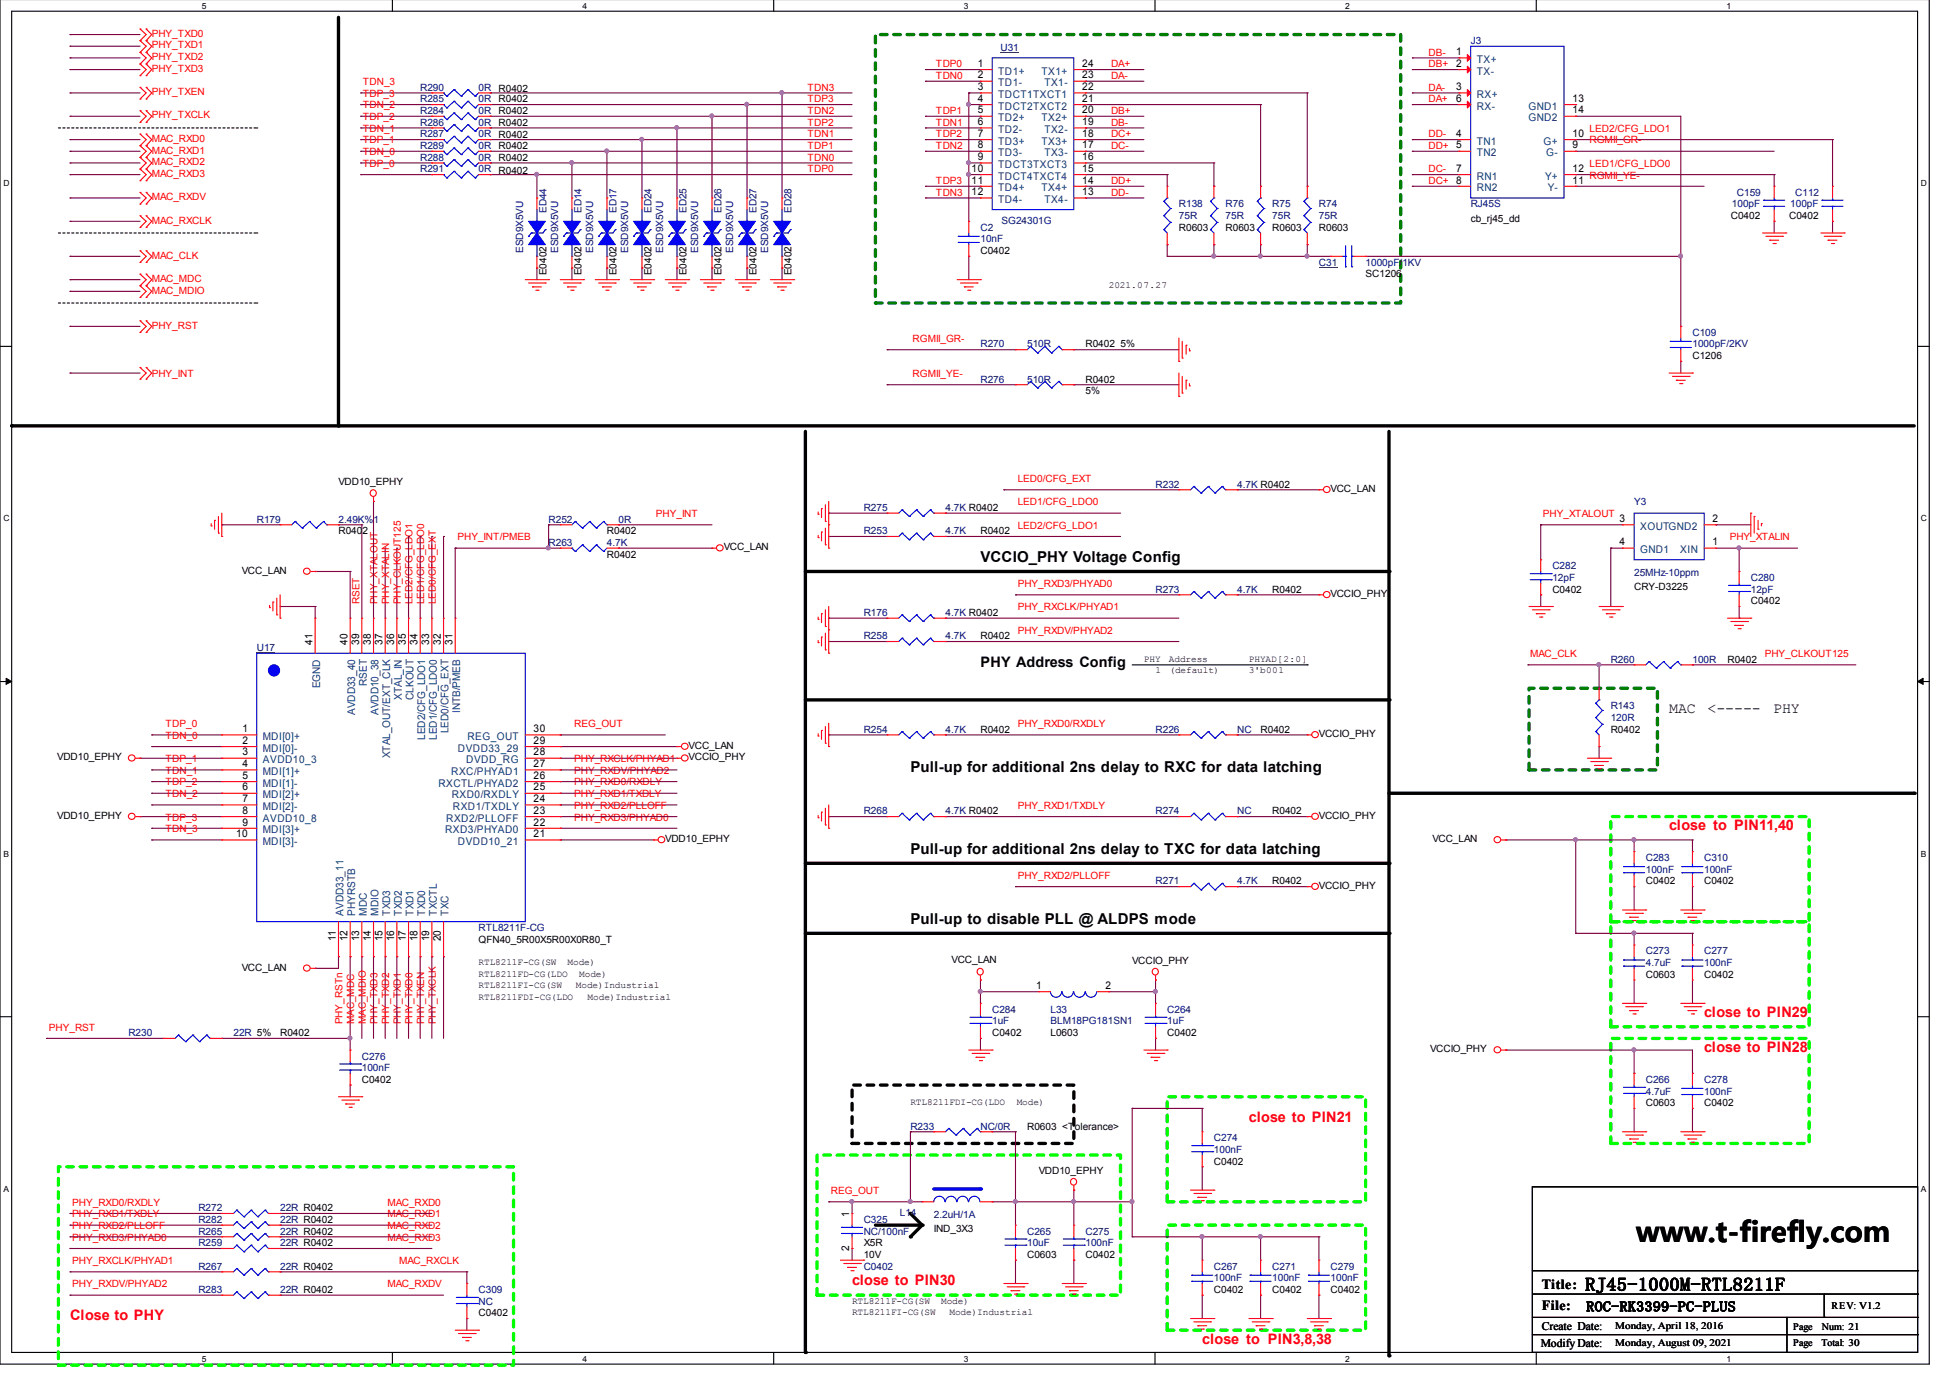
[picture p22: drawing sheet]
<svg xmlns="http://www.w3.org/2000/svg" width="297mm" height="210mm" viewBox="0 0 297 210" stroke-linecap="round" stroke-linejoin="round" font-family="sans-serif">
<defs><g id="words">
<text font-size="4.2" x="249.3" y="189.2">www.t-firefly.com</text>
<text font-size="2.8" x="241.5" y="196.6">RJ45-1000M-RTL8211F</text>
<g font-size="2.3">
<text x="149.4" y="85.6">VCCIO_PHY Voltage Config</text>
<text x="254.3" y="108.6">MAC</text>
<text x="260.1" y="108.6">&lt;-----</text>
<text x="270.1" y="108.6">PHY</text>
<text x="138.7" y="117.6">Pull-up for additional 2ns delay to RXC for data latching</text>
<text x="138.7" y="130.1">Pull-up for additional 2ns delay to TXC for data latching</text>
<text x="138.7" y="140.7">Pull-up to disable PLL @ ALDPS mode</text>
</g>
<text font-size="2.2" x="149.4" y="101.5">PHY Address Config</text>
<g font-size="2.2" fill="#f00">
<text x="254.3" y="126.4">close to PIN11,40</text>
<text x="259.6" y="154.9">close to PIN29</text>
<text x="259.6" y="160.2">close to PIN28</text>
<text x="190.2" y="170.9">close to PIN21</text>
<text x="129.8" y="195.8">close to PIN30</text>
<text x="10.7" y="201.1">Close to PHY</text>
<text x="183.1" y="204.7">close to PIN3,8,38</text>
</g>
<g font-size="2.1">
<text x="234.9" y="196.3">Title:</text>
<text x="234.9" y="199.5">File:</text>
<text x="241.6" y="199.7">ROC-RK3399-PC-PLUS</text>
</g>
<g font-size="1.8">
<text x="234.9" y="202.5">Create Date:</text>
<text x="234.7" y="205.2">Modify Date:</text>
</g>
<g font-size="1.6">
<text x="148.9" y="10.2">1</text>
<text x="148.9" y="12">2</text>
<text x="164.8" y="12">23</text>
<text x="164.8" y="10.2">24</text>
<text x="221.8" y="8.4">1</text>
<text x="221.8" y="10.2">2</text>
<text x="148.9" y="13.7">3</text>
<text x="148.9" y="15.5">4</text>
<text x="148.9" y="17.3">5</text>
<text x="164.8" y="17.3">20</text>
<text x="164.8" y="15.5">21</text>
<text x="164.8" y="13.7">22</text>
<text x="221.8" y="13.7">3</text>
<text x="221.8" y="15.5">6</text>
<text x="239.5" y="15.5">13</text>
<text x="239.5" y="17.3">14</text>
<text x="148.9" y="19.1">6</text>
<text x="148.9" y="20.8">7</text>
<text x="148.9" y="22.6">8</text>
<text x="164.8" y="22.6">17</text>
<text x="164.8" y="20.8">18</text>
<text x="164.8" y="19.1">19</text>
<text x="221.8" y="20.8">4</text>
<text x="221.8" y="22.6">5</text>
<text x="239.5" y="22.6">9</text>
<text x="239.5" y="20.8">10</text>
<text x="148" y="26.2">10</text>
<text x="148" y="28">11</text>
<text x="148" y="29.7">12</text>
<text x="148.9" y="24.4">9</text>
<text x="164.8" y="29.7">13</text>
<text x="164.8" y="28">14</text>
<text x="164.8" y="26.2">15</text>
<text x="164.8" y="24.4">16</text>
<text x="221.8" y="26.2">7</text>
<text x="221.8" y="28">8</text>
<text x="239.5" y="28">11</text>
<text x="239.5" y="26.2">12</text>
<text x="246.7" y="79.5">3</text>
<text x="246.7" y="83.1">4</text>
<text x="260.9" y="83.1">1</text>
<text x="260.9" y="79.5">2</text>
<text x="47.6" y="98.2" transform="rotate(-90 47.6 98.2)">41</text>
<text x="52.9" y="98.2" transform="rotate(-90 52.9 98.2)">40</text>
<text x="54.7" y="98.2" transform="rotate(-90 54.7 98.2)">39</text>
<text x="56.5" y="98.2" transform="rotate(-90 56.5 98.2)">38</text>
<text x="58.3" y="98.2" transform="rotate(-90 58.3 98.2)">37</text>
<text x="60" y="98.2" transform="rotate(-90 60 98.2)">36</text>
<text x="61.8" y="98.2" transform="rotate(-90 61.8 98.2)">35</text>
<text x="63.6" y="98.2" transform="rotate(-90 63.6 98.2)">34</text>
<text x="65.4" y="98.2" transform="rotate(-90 65.4 98.2)">33</text>
<text x="67.1" y="98.2" transform="rotate(-90 67.1 98.2)">32</text>
<text x="68.9" y="98.2" transform="rotate(-90 68.9 98.2)">31</text>
<text x="36.9" y="111.5">1</text>
<text x="36.9" y="113.3">2</text>
<text x="81.3" y="113.3">29</text>
<text x="81.3" y="111.5">30</text>
<text x="36.9" y="115.1">3</text>
<text x="36.9" y="116.9">4</text>
<text x="36.9" y="118.6">5</text>
<text x="81.3" y="118.6">26</text>
<text x="81.3" y="116.9">27</text>
<text x="81.3" y="115.1">28</text>
<text x="36.9" y="120.4">6</text>
<text x="36.9" y="122.2">7</text>
<text x="36.9" y="124">8</text>
<text x="36.9" y="125.7">9</text>
<text x="81.3" y="125.7">22</text>
<text x="81.3" y="124">23</text>
<text x="81.3" y="122.2">24</text>
<text x="81.3" y="120.4">25</text>
<text x="36" y="127.5">10</text>
<text x="81.3" y="127.5">21</text>
<text x="51.1" y="143.4" transform="rotate(-90 51.1 143.4)">11</text>
<text x="52.9" y="143.4" transform="rotate(-90 52.9 143.4)">12</text>
<text x="54.7" y="143.4" transform="rotate(-90 54.7 143.4)">13</text>
<text x="56.5" y="143.4" transform="rotate(-90 56.5 143.4)">14</text>
<text x="58.3" y="143.4" transform="rotate(-90 58.3 143.4)">15</text>
<text x="60" y="143.4" transform="rotate(-90 60 143.4)">16</text>
<text x="61.8" y="143.4" transform="rotate(-90 61.8 143.4)">17</text>
<text x="63.6" y="143.4" transform="rotate(-90 63.6 143.4)">18</text>
<text x="65.4" y="143.4" transform="rotate(-90 65.4 143.4)">19</text>
<text x="67.1" y="143.4" transform="rotate(-90 67.1 143.4)">20</text>
<text x="157.8" y="150.6">1</text>
<text x="168.4" y="150.6">2</text>
<text x="129.4" y="185.3" transform="rotate(-90 129.4 185.3)">1</text>
<text x="129.4" y="190.5" transform="rotate(-90 129.4 190.5)">2</text>
</g>
<g font-size="1.6" fill="#003f7f">
<text x="152.1" y="11.4">TD1+</text>
<text x="158.7" y="11.4">TX1+</text>
<text x="225" y="9.6">TX+</text>
<text x="225" y="11.4">TX-</text>
<text x="152.1" y="13.1">TD1-</text>
<text x="152.1" y="14.9">TDCT1TXCT1</text>
<text x="152.1" y="16.7">TDCT2TXCT2</text>
<text x="159.1" y="13.1">TX1-</text>
<text x="225" y="14.9">RX+</text>
<text x="225" y="16.7">RX-</text>
<text x="232.8" y="16.7">GND1</text>
<text x="152.1" y="18.5">TD2+</text>
<text x="152.1" y="20.2">TD2-</text>
<text x="152.1" y="22">TD3+</text>
<text x="152.1" y="23.8">TD3-</text>
<text x="158.7" y="22">TX3+</text>
<text x="158.7" y="18.5">TX2+</text>
<text x="159.1" y="23.8">TX3-</text>
<text x="159.1" y="20.2">TX2-</text>
<text x="225" y="22">TN1</text>
<text x="225" y="23.8">TN2</text>
<text x="232.8" y="18.5">GND2</text>
<text x="235.1" y="22">G+</text>
<text x="235.5" y="23.8">G-</text>
<text x="152.1" y="25.6">TDCT3TXCT3</text>
<text x="152.1" y="27.4">TDCT4TXCT4</text>
<text x="152.1" y="29.1">TD4+</text>
<text x="158.7" y="29.1">TX4+</text>
<text x="225" y="27.4">RN1</text>
<text x="225" y="29.1">RN2</text>
<text x="235.4" y="27.4">Y+</text>
<text x="235.8" y="29.1">Y-</text>
<text x="152.1" y="30.9">TD4-</text>
<text x="159.1" y="30.9">TX4-</text>
<text x="249.9" y="80.7">XOUTGND2</text>
<text x="249.9" y="84.3">GND1</text>
<text x="255.9" y="84.3">XIN</text>
<text x="48.8" y="104.8" transform="rotate(-90 48.8 104.8)">EGND</text>
<text x="55.9" y="104.5" transform="rotate(-90 55.9 104.5)">RSET</text>
<text x="61.2" y="106.6" transform="rotate(-90 61.2 106.6)">XTAL_IN</text>
<text x="63" y="106.6" transform="rotate(-90 63 106.6)">CLKOUT</text>
<text x="40" y="112.7">MDI[0]+</text>
<text x="54.1" y="108.9" transform="rotate(-90 54.1 108.9)">AVDD33_40</text>
<text x="57.7" y="108.9" transform="rotate(-90 57.7 108.9)">AVDD10_38</text>
<text x="64.8" y="112.7" transform="rotate(-90 64.8 112.7)">LED2/CFG_LDO1</text>
<text x="66.5" y="112.7" transform="rotate(-90 66.5 112.7)">LED1/CFG_LDO0</text>
<text x="68.3" y="111.7" transform="rotate(-90 68.3 111.7)">LED0/CFG_EXT</text>
<text x="70.1" y="108.6" transform="rotate(-90 70.1 108.6)">INTB/PMEB</text>
<text x="71.2" y="112.7">REG_OUT</text>
<text x="40" y="114.5">MDI[0]-</text>
<text x="40" y="116.3">AVDD10_3</text>
<text x="40" y="118">MDI[1]+</text>
<text x="40" y="119.8">MDI[1]-</text>
<text x="59.4" y="115.5" transform="rotate(-90 59.4 115.5)">XTAL_OUT/EXT_CLK</text>
<text x="66.8" y="119.8">RXCTL/PHYAD2</text>
<text x="68.7" y="118">RXC/PHYAD1</text>
<text x="69.8" y="114.5">DVDD33_29</text>
<text x="71" y="116.3">DVDD_RG</text>
<text x="40" y="121.6">MDI[2]+</text>
<text x="40" y="123.4">MDI[2]-</text>
<text x="40" y="125.2">AVDD10_8</text>
<text x="68" y="125.2">RXD2/PLLOFF</text>
<text x="68.8" y="121.6">RXD0/RXDLY</text>
<text x="69" y="123.4">RXD1/TXDLY</text>
<text x="40" y="126.9">MDI[3]+</text>
<text x="40" y="128.7">MDI[3]-</text>
<text x="67.8" y="126.9">RXD3/PHYAD0</text>
<text x="69.8" y="128.7">DVDD10_21</text>
<text x="52.3" y="139.5" transform="rotate(-90 52.3 139.5)">AVDD33_11</text>
<text x="54.1" y="139.5" transform="rotate(-90 54.1 139.5)">PHYRSTB</text>
<text x="55.9" y="139.5" transform="rotate(-90 55.9 139.5)">MDC</text>
<text x="57.7" y="139.5" transform="rotate(-90 57.7 139.5)">MDIO</text>
<text x="59.4" y="139.5" transform="rotate(-90 59.4 139.5)">TXD3</text>
<text x="61.2" y="139.5" transform="rotate(-90 61.2 139.5)">TXD2</text>
<text x="63" y="139.5" transform="rotate(-90 63 139.5)">TXD1</text>
<text x="64.8" y="139.5" transform="rotate(-90 64.8 139.5)">TXD0</text>
<text x="66.5" y="139.5" transform="rotate(-90 66.5 139.5)">TXCTL</text>
<text x="68.3" y="139.5" transform="rotate(-90 68.3 139.5)">TXC</text>
</g>
<g font-size="1.5" fill="#f00">
<text x="23.1" y="5.6">PHY_TXD0</text>
<text x="23.1" y="7.4">PHY_TXD1</text>
<text x="23.1" y="10.9">PHY_TXD3</text>
<text x="23.1" y="9.2">PHY_TXD2</text>
<text x="142.6" y="10.3">TDP0</text>
<text x="169.2" y="10.3">DA+</text>
<text x="217.6" y="8.5">DB-</text>
<text x="217.6" y="10.3">DB+</text>
<text x="23.1" y="14.5">PHY_TXEN</text>
<text x="55.3" y="13">TDN_3</text>
<text x="55.3" y="14.7">TDP_3</text>
<text x="55.3" y="16.5">TDN_2</text>
<text x="123" y="13.8">TDN3</text>
<text x="123" y="15.6">TDP3</text>
<text x="123" y="17.4">TDN2</text>
<text x="142.6" y="17.4">TDP1</text>
<text x="142.6" y="12">TDN0</text>
<text x="169.2" y="17.4">DB+</text>
<text x="169.2" y="12">DA-</text>
<text x="217.6" y="15.6">DA+</text>
<text x="217.6" y="13.8">DA-</text>
<text x="23.1" y="23.4">MAC_RXD1</text>
<text x="23.1" y="21.6">MAC_RXD0</text>
<text x="23.1" y="18">PHY_TXCLK</text>
<text x="55.3" y="18.3">TDP_2</text>
<text x="55.3" y="20.1">TDN_1</text>
<text x="55.3" y="21.9">TDP_1</text>
<text x="55.3" y="23.6">TDN_0</text>
<text x="123" y="22.7">TDP1</text>
<text x="123" y="19.1">TDP2</text>
<text x="123" y="20.9">TDN1</text>
<text x="142.6" y="19.1">TDN1</text>
<text x="142.6" y="22.7">TDN2</text>
<text x="142.6" y="20.9">TDP2</text>
<text x="169.2" y="22.7">DC-</text>
<text x="169.2" y="20.9">DC+</text>
<text x="169.2" y="19.1">DB-</text>
<text x="217.6" y="20.9">DD-</text>
<text x="217.6" y="22.7">DD+</text>
<text x="242.1" y="20.1">LED2/CFG_LDO1</text>
<text x="242.1" y="21.9">RGMII_GR-</text>
<text x="23.1" y="25.2">MAC_RXD2</text>
<text x="23.1" y="26.9">MAC_RXD3</text>
<text x="55.3" y="25.4">TDP_0</text>
<text x="123" y="24.5">TDN0</text>
<text x="123" y="26.3">TDP0</text>
<text x="142.6" y="28">TDP3</text>
<text x="142.6" y="29.8">TDN3</text>
<text x="169.2" y="28">DD+</text>
<text x="169.2" y="29.8">DD-</text>
<text x="217.6" y="26.3">DC-</text>
<text x="217.6" y="28">DC+</text>
<text x="242.1" y="25.4">LED1/CFG_LDO0</text>
<text x="242.1" y="27.2">RGMII_YE-</text>
<text x="23.1" y="30.5">MAC_RXDV</text>
<text x="23.1" y="34.1">MAC_RXCLK</text>
<text x="23.1" y="39.4">MAC_CLK</text>
<text x="23.1" y="42.9">MAC_MDC</text>
<text x="23.1" y="44.7">MAC_MDIO</text>
<text x="23.1" y="50.1">PHY_RST</text>
<text x="139" y="52.1">RGMII_GR-</text>
<text x="23.1" y="57.4">PHY_INT</text>
<text x="139" y="57.4">RGMII_YE-</text>
<text x="155" y="77">LED1/CFG_LDO0</text>
<text x="155" y="73.4">LED0/CFG_EXT</text>
<text x="69.7" y="82.3">PHY_INT/PMEB</text>
<text x="99.9" y="78.8">PHY_INT</text>
<text x="155" y="80.5">LED2/CFG_LDO1</text>
<text x="235" y="78.8">PHY_XTALOUT</text>
<text x="263.5" y="82.3">PHY_XTALIN</text>
<text x="155" y="89.4">PHY_RXD3/PHYAD0</text>
<text x="54.8" y="92" transform="rotate(-90 54.8 92)">RSET</text>
<text x="57.5" y="92" transform="rotate(-90 57.5 92)">PHY_XTALOUT</text>
<text x="59.3" y="92" transform="rotate(-90 59.3 92)">PHY_XTALIN</text>
<text x="61" y="92" transform="rotate(-90 61 92)">PHY_CLKOUT125</text>
<text x="62.8" y="92" transform="rotate(-90 62.8 92)">LED2/CFG_LDO1</text>
<text x="64.6" y="92" transform="rotate(-90 64.6 92)">LED1/CFG_LDO0</text>
<text x="66.4" y="92" transform="rotate(-90 66.4 92)">LED0/CFG_EXT</text>
<text x="155" y="93">PHY_RXCLK/PHYAD1</text>
<text x="155" y="96.5">PHY_RXDV/PHYAD2</text>
<text x="233.1" y="100.1">MAC_CLK</text>
<text x="268.8" y="100.1">PHY_CLKOUT125</text>
<text x="25.2" y="110.8">TDP_0</text>
<text x="25.2" y="112.5">TDN_0</text>
<text x="87.5" y="110.8">REG_OUT</text>
<text x="155" y="110.8">PHY_RXD0/RXDLY</text>
<text x="25.2" y="117.9">TDN_1</text>
<text x="25.2" y="119.6">TDP_2</text>
<text x="25.2" y="116.1">TDP_1</text>
<text x="87.5" y="119.6">PHY_RXD0/RXDLY</text>
<text x="87.5" y="117.9">PHY_RXDV/PHYAD2</text>
<text x="87.5" y="116.1">PHY_RXCLK/PHYAD1</text>
<text x="25.2" y="121.4">TDN_2</text>
<text x="25.2" y="125">TDP_3</text>
<text x="87.5" y="121.4">PHY_RXD1/TXDLY</text>
<text x="87.5" y="125">PHY_RXD3/PHYAD0</text>
<text x="87.5" y="123.2">PHY_RXD2/PLLOFF</text>
<text x="155" y="123.2">PHY_RXD1/TXDLY</text>
<text x="25.2" y="126.8">TDN_3</text>
<text x="155" y="133.9">PHY_RXD2/PLLOFF</text>
<text x="7.5" y="157">PHY_RST</text>
<text x="52.2" y="156.1" transform="rotate(-90 52.2 156.1)">PHY_RSTn</text>
<text x="53.9" y="156.1" transform="rotate(-90 53.9 156.1)">MAC_MDC</text>
<text x="55.7" y="156.1" transform="rotate(-90 55.7 156.1)">MAC_MDIO</text>
<text x="57.5" y="156.1" transform="rotate(-90 57.5 156.1)">PHY_TXD3</text>
<text x="59.3" y="156.1" transform="rotate(-90 59.3 156.1)">PHY_TXD2</text>
<text x="61" y="156.1" transform="rotate(-90 61 156.1)">PHY_TXD1</text>
<text x="62.8" y="156.1" transform="rotate(-90 62.8 156.1)">PHY_TXD0</text>
<text x="64.6" y="156.1" transform="rotate(-90 64.6 156.1)">PHY_TXEN</text>
<text x="66.4" y="156.1" transform="rotate(-90 66.4 156.1)">PHY_TXCLK</text>
<text x="11" y="183.7">PHY_RXD0/RXDLY</text>
<text x="11" y="185.4">PHY_RXD1/TXDLY</text>
<text x="59" y="185.4">MAC_RXD1</text>
<text x="59" y="183.7">MAC_RXD0</text>
<text x="126.6" y="181.9">REG_OUT</text>
<text x="11" y="189">PHY_RXD3/PHYAD0</text>
<text x="11" y="187.2">PHY_RXD2/PLLOFF</text>
<text x="59" y="189">MAC_RXD3</text>
<text x="59" y="187.2">MAC_RXD2</text>
<text x="11" y="192.5">PHY_RXCLK/PHYAD1</text>
<text x="11" y="196.1">PHY_RXDV/PHYAD2</text>
<text x="59" y="196.1">MAC_RXDV</text>
<text x="60.8" y="192.5">MAC_RXCLK</text>
</g>
<g font-size="1.5" fill="#00007f">
<text x="152.4" y="7.8">U31</text>
<text x="224" y="6.7">J3</text>
<text x="64" y="13.8">R290</text>
<text x="64" y="15.6">R285</text>
<text x="64" y="17.4">R284</text>
<text x="72.9" y="13.8">0R</text>
<text x="72.9" y="15.6">0R</text>
<text x="72.9" y="17.4">0R</text>
<text x="64" y="19.1">R286</text>
<text x="64" y="20.9">R287</text>
<text x="64" y="22.7">R289</text>
<text x="72.9" y="19.1">0R</text>
<text x="72.9" y="20.9">0R</text>
<text x="72.9" y="22.7">0R</text>
<text x="64" y="26.3">R291</text>
<text x="64" y="24.5">R288</text>
<text x="72.9" y="26.3">0R</text>
<text x="72.9" y="24.5">0R</text>
<text x="264.6" y="29.8">C159</text>
<text x="273.5" y="29.8">C112</text>
<text x="83.2" y="32.4" transform="rotate(-90 83.2 32.4)">ED44</text>
<text x="88.6" y="32.4" transform="rotate(-90 88.6 32.4)">ED14</text>
<text x="93.9" y="32.4" transform="rotate(-90 93.9 32.4)">ED17</text>
<text x="99.2" y="32.4" transform="rotate(-90 99.2 32.4)">ED24</text>
<text x="104.6" y="32.4" transform="rotate(-90 104.6 32.4)">ED25</text>
<text x="109.9" y="32.4" transform="rotate(-90 109.9 32.4)">ED26</text>
<text x="115.2" y="32.4" transform="rotate(-90 115.2 32.4)">ED27</text>
<text x="120.6" y="32.4" transform="rotate(-90 120.6 32.4)">ED28</text>
<text x="149.4" y="35.2">C2</text>
<text x="152.6" y="34.1">SG24301G</text>
<text x="179.6" y="31.6">R138</text>
<text x="179.6" y="33.4">75R</text>
<text x="186.7" y="31.6">R76</text>
<text x="186.7" y="33.4">75R</text>
<text x="193.8" y="31.6">R75</text>
<text x="193.8" y="33.4">75R</text>
<text x="200.9" y="31.6">R74</text>
<text x="200.9" y="33.4">75R</text>
<text x="224" y="31.6">RJ45S</text>
<text x="263.8" y="31.6">100pF</text>
<text x="272.7" y="31.6">100pF</text>
<text x="79.7" y="38.5" transform="rotate(-90 79.7 38.5)">ESD9X5VU</text>
<text x="85" y="38.5" transform="rotate(-90 85 38.5)">ESD9X5VU</text>
<text x="90.3" y="38.5" transform="rotate(-90 90.3 38.5)">ESD9X5VU</text>
<text x="95.7" y="38.5" transform="rotate(-90 95.7 38.5)">ESD9X5VU</text>
<text x="101" y="38.5" transform="rotate(-90 101 38.5)">ESD9X5VU</text>
<text x="106.3" y="38.5" transform="rotate(-90 106.3 38.5)">ESD9X5VU</text>
<text x="111.7" y="38.5" transform="rotate(-90 111.7 38.5)">ESD9X5VU</text>
<text x="117" y="38.5" transform="rotate(-90 117 38.5)">ESD9X5VU</text>
<text x="149.4" y="36.9">10nF</text>
<text x="200.9" y="40.5">C31</text>
<text x="208" y="40.5">1000pF/1KV</text>
<text x="149.4" y="52.9">R270</text>
<text x="156.5" y="52.9">510R</text>
<text x="257.8" y="51.2">C109</text>
<text x="257.8" y="52.9">1000pF/2KV</text>
<text x="149.4" y="58.3">R276</text>
<text x="156.5" y="58.3">510R</text>
<text x="131.6" y="77.8">R275</text>
<text x="144" y="77.8">4.7K R0402</text>
<text x="176" y="74.3">R232</text>
<text x="188.5" y="74.3">4.7K R0402</text>
<text x="248.9" y="77">Y3</text>
<text x="39.1" y="79.6">R179</text>
<text x="51.6" y="79.6">2.49K%1</text>
<text x="83.6" y="79.6">R252</text>
<text x="83.6" y="83.2">R263</text>
<text x="92.5" y="83.2">4.7K</text>
<text x="94.2" y="79.6">0R</text>
<text x="131.6" y="81.4">R253</text>
<text x="144" y="81.4">4.7K</text>
<text x="236.5" y="86.7">C282</text>
<text x="236.5" y="88.5">12pF</text>
<text x="248.9" y="87.8">25MHz-10ppm</text>
<text x="266.7" y="88.5">C280</text>
<text x="131.6" y="93.8">R176</text>
<text x="144" y="93.8">4.7K R0402</text>
<text x="176" y="90.3">R273</text>
<text x="188.5" y="90.3">4.7K</text>
<text x="266.7" y="90.3">12pF</text>
<text x="39.1" y="99.2">U17</text>
<text x="131.6" y="97.4">R258</text>
<text x="144" y="97.4">4.7K</text>
<text x="245.4" y="100.9">R260</text>
<text x="257.8" y="100.9">100R</text>
<text x="131.6" y="111.6">R254</text>
<text x="144" y="111.6">4.7K</text>
<text x="176" y="111.6">R226</text>
<text x="188.5" y="111.6">NC</text>
<text x="245.4" y="108">R143</text>
<text x="245.4" y="109.8">120R</text>
<text x="131.6" y="124.1">R268</text>
<text x="144" y="124.1">4.7K R0402</text>
<text x="176" y="124.1">R274</text>
<text x="188.5" y="124.1">NC</text>
<text x="250.7" y="131.2">C283</text>
<text x="259.6" y="131.2">C310</text>
<text x="176" y="134.7">R271</text>
<text x="188.5" y="134.7">4.7K</text>
<text x="250.7" y="132.9">100nF</text>
<text x="259.6" y="132.9">100nF</text>
<text x="72.9" y="141.8">RTL8211F-CG</text>
<text x="250.7" y="145.4">C273</text>
<text x="250.7" y="147.2">4.7uF</text>
<text x="259.6" y="145.4">C277</text>
<text x="259.6" y="147.2">100nF</text>
<text x="151.1" y="154.3">C284</text>
<text x="160" y="154.3">L33</text>
<text x="177.8" y="154.3">C264</text>
<text x="19.6" y="157.8">R230</text>
<text x="35.6" y="157.8">22R 5%</text>
<text x="55.1" y="161.4">C276</text>
<text x="151.1" y="156.1">1uF</text>
<text x="160" y="156.1">BLM18PG181SN1</text>
<text x="177.8" y="156.1">1uF</text>
<text x="55.1" y="163.2">100nF</text>
<text x="250.7" y="164.9">C266</text>
<text x="250.7" y="166.7">4.7uF</text>
<text x="259.6" y="164.9">C278</text>
<text x="259.6" y="166.7">100nF</text>
<text x="138.7" y="172.1">R233</text>
<text x="149.4" y="172.1">NC/0R</text>
<text x="184.9" y="173.8">C274</text>
<text x="184.9" y="175.6">100nF</text>
<text x="30.2" y="184.5">R272</text>
<text x="42.7" y="184.5">22R R0402</text>
<text x="137.1" y="185.2">L14</text>
<text x="142.2" y="185.6">2.2uH/1A</text>
<text x="30.2" y="186.3">R282</text>
<text x="30.2" y="189.8">R259</text>
<text x="30.2" y="188.1">R265</text>
<text x="42.7" y="186.3">22R R0402</text>
<text x="42.7" y="189.8">22R R0402</text>
<text x="42.7" y="188.1">22R R0402</text>
<text x="131.6" y="186.3">C325</text>
<text x="131.6" y="188.1">NC/100nF</text>
<text x="156.5" y="188.1">C265</text>
<text x="156.5" y="189.8">10uF</text>
<text x="165.4" y="188.1">C275</text>
<text x="165.4" y="189.8">100nF</text>
<text x="30.2" y="193.4">R267</text>
<text x="30.2" y="196.9">R283</text>
<text x="42.7" y="193.4">22R R0402</text>
<text x="42.7" y="196.9">22R R0402</text>
<text x="72.9" y="196.9">C309</text>
<text x="131.6" y="193.4">C0402</text>
<text x="184.9" y="193.4">C267</text>
<text x="184.9" y="195.2">100nF</text>
<text x="193.8" y="193.4">C271</text>
<text x="193.8" y="195.2">100nF</text>
<text x="202.7" y="193.4">C279</text>
<text x="202.7" y="195.2">100nF</text>
<text x="72.9" y="198.7">NC</text>
</g>
<g font-size="1.5">
<text x="75.9" y="14">R0402</text>
<text x="75.9" y="15.6">R0402</text>
<text x="75.9" y="17.4">R0402</text>
<text x="75.9" y="19.1">R0402</text>
<text x="75.9" y="21.1">R0402</text>
<text x="75.9" y="22.7">R0402</text>
<text x="75.9" y="26.4">R0402</text>
<text x="75.9" y="24.5">R0402</text>
<text x="179.6" y="35.2">R0603</text>
<text x="186.7" y="35.2">R0603</text>
<text x="193.8" y="35.2">R0603</text>
<text x="200.9" y="35.2">R0603</text>
<text x="224" y="33.9">cb_rj45_dd</text>
<text x="263.7" y="33.4">C0402</text>
<text x="272.5" y="33.4">C0402</text>
<text x="83.2" y="41.9" transform="rotate(-90 83.2 41.9)">E0402</text>
<text x="88.6" y="41.9" transform="rotate(-90 88.6 41.9)">E0402</text>
<text x="93.9" y="41.9" transform="rotate(-90 93.9 41.9)">E0402</text>
<text x="99.2" y="41.9" transform="rotate(-90 99.2 41.9)">E0402</text>
<text x="104.6" y="41.9" transform="rotate(-90 104.6 41.9)">E0402</text>
<text x="109.9" y="41.9" transform="rotate(-90 109.9 41.9)">E0402</text>
<text x="115.2" y="41.9" transform="rotate(-90 115.2 41.9)">E0402</text>
<text x="120.6" y="41.9" transform="rotate(-90 120.6 41.9)">E0402</text>
<text x="149.4" y="38.7">C0402</text>
<text x="208" y="42.3">SC1206</text>
<text x="165.4" y="52.9">R0402 5%</text>
<text x="165.4" y="58.3">R0402</text>
<text x="257.8" y="54.7">C1206</text>
<text x="165.4" y="60">5%</text>
<text x="51.6" y="73.9">VDD10_EPHY</text>
<text x="202.7" y="74.9">VCC_LAN</text>
<text x="51.6" y="81.4">R0402</text>
<text x="92.5" y="81.4">R0402</text>
<text x="110.2" y="83.8">VCC_LAN</text>
<text x="149.4" y="81.4">R0402</text>
<text x="36.8" y="87.4">VCC_LAN</text>
<text x="92.5" y="84.9">R0402</text>
<text x="248.9" y="89.9">CRY-D3225</text>
<text x="193.8" y="90.3">R0402</text>
<text x="202.7" y="90.9">VCCIO_PHY</text>
<text x="236.5" y="90.3">C0402</text>
<text x="266.7" y="92">C0402</text>
<text x="149.4" y="97.4">R0402</text>
<text x="263.1" y="100.9">R0402</text>
<text x="149.4" y="111.6">R0402</text>
<text x="192" y="111.6">R0402</text>
<text x="200.9" y="112.3">VCCIO_PHY</text>
<text x="245.4" y="111.6">R0402</text>
<text x="8.7" y="115.8">VDD10_EPHY</text>
<text x="104.9" y="114.1">VCC_LAN</text>
<text x="104.9" y="115.8">VCCIO_PHY</text>
<text x="8.7" y="124.7">VDD10_EPHY</text>
<text x="193.8" y="124.1">R0402</text>
<text x="200.9" y="124.7">VCCIO_PHY</text>
<text x="101.3" y="128.3">VDD10_EPHY</text>
<text x="218.2" y="128.3">VCC_LAN</text>
<text x="193.8" y="134.7">R0402</text>
<text x="200.9" y="135.4">VCCIO_PHY</text>
<text x="250.7" y="134.7">C0402</text>
<text x="259.6" y="134.7">C0402</text>
<text x="72.9" y="143.6">QFN40_5R00X5R00X0R80_T</text>
<text x="36.8" y="147.8">VCC_LAN</text>
<text x="144.9" y="146.7">VCC_LAN</text>
<text x="172.5" y="146.8">VCCIO_PHY</text>
<text x="250.7" y="148.9">C0603</text>
<text x="259.6" y="148.9">C0402</text>
<text x="42.7" y="157.8">R0402</text>
<text x="151.1" y="157.8">C0402</text>
<text x="160" y="157.8">L0603</text>
<text x="177.8" y="157.8">C0402</text>
<text x="217.8" y="160.3">VCCIO_PHY</text>
<text x="55.1" y="164.9">C0402</text>
<text x="156.5" y="172.1">R0603 &lt;Tolerance&gt;</text>
<text x="250.7" y="168.5">C0603</text>
<text x="259.6" y="168.5">C0402</text>
<text x="158.2" y="178.8">VDD10_EPHY</text>
<text x="184.9" y="177.4">C0402</text>
<text x="131.6" y="189.8">X5R</text>
<text x="131.6" y="191.6">10V</text>
<text x="142.2" y="187.7">IND_3X3</text>
<text x="156.5" y="191.6">C0603</text>
<text x="165.4" y="191.6">C0402</text>
<text x="184.9" y="196.9">C0402</text>
<text x="193.8" y="196.9">C0402</text>
<text x="202.7" y="196.9">C0402</text>
<text x="72.9" y="200.5">C0402</text>
<text x="246" y="202.4">Monday, April 18, 2016</text>
<text x="273.1" y="202.5">Page</text>
<text x="277.5" y="202.5">Num: 21</text>
<text x="279" y="199.3">REV: V1.2</text>
<text x="246" y="205.1">Monday, August 09, 2021</text>
<text x="273.1" y="205.1">Page</text>
<text x="277.5" y="205.1">Total: 30</text>
</g>
<g font-size="1.4">
<text x="168.9" y="43.9">2021.07.27</text>
<text x="174.2" y="100.8">PHY</text>
<text x="178.1" y="100.8">Address</text>
<text x="190.2" y="100.8">PHYAD[2:0]</text>
<text x="176" y="102.5">1</text>
<text x="178.1" y="102.5">(default)</text>
<text x="190.2" y="102.5">3'b001</text>
<text x="72.9" y="148.8">RTL8211FD-CG(LDO</text>
<text x="72.9" y="147">RTL8211F-CG(SW</text>
<text x="86.5" y="147">Mode)</text>
<text x="88.2" y="148.8">Mode)</text>
<text x="72.9" y="152.3">RTL8211FDI-CG(LDO</text>
<text x="72.9" y="150.6">RTL8211FI-CG(SW</text>
<text x="87.7" y="150.6">Mode)Industrial</text>
<text x="89.5" y="152.3">Mode)Industrial</text>
<text x="138.7" y="168.3">RTL8211FDI-CG(LDO</text>
<text x="154.9" y="168.3">Mode)</text>
<text x="129.8" y="198.6">RTL8211F-CG(SW</text>
<text x="129.8" y="200.3">RTL8211FI-CG(SW</text>
<text x="143.4" y="198.6">Mode)</text>
<text x="144.6" y="200.3">Mode)Industrial</text>
</g>
<g font-size="1.3">
<text x="30.7" y="1.4">5</text>
<text x="88.7" y="1.4">4</text>
<text x="146.8" y="1.4">3</text>
<text x="204.9" y="1.4">2</text>
<text x="263" y="1.4">1</text>
<text x=".5" y="28.4">D</text>
<text x="292.6" y="28.4">D</text>
<text x=".5" y="79.4">C</text>
<text x="292.6" y="79.4">C</text>
<text x=".5" y="130.5">B</text>
<text x="292.6" y="130.5">B</text>
<text x=".5" y="181.5">A</text>
<text x="292.6" y="181.5">A</text>
<text x="30.7" y="207.4">5</text>
<text x="88.7" y="207.4">4</text>
<text x="146.8" y="207.4">3</text>
<text x="204.9" y="207.4">2</text>
<text x="263" y="207.4">1</text>
</g>
</g></defs>
<path d="M0 -.1v207.9h293.9v-207.9M1.8 1.7h290.3v204.3h-290.3z" fill="none" stroke="#000" stroke-width=".17"/>
<g fill="#fff">
<path d="M30.7 .2h.6v1.3h-.6z"/>
<path d="M30.7 206.3h.6v1.3h-.6z"/>
</g>
<path d="M59.8 -.1v1.8M59.8 206v1.8" fill="none" stroke="#000" stroke-width=".17"/>
<g fill="#fff">
<path d="M88.7 .2h.6v1.3h-.6z"/>
<path d="M88.7 206.3h.6v1.3h-.6z"/>
</g>
<path d="M117.9 -.1v1.8M117.9 206v1.8" fill="none" stroke="#000" stroke-width=".17"/>
<g fill="#fff">
<path d="M146.8 .2h.6v1.3h-.6z"/>
<path d="M146.8 206.3h.6v1.3h-.6z"/>
</g>
<path d="M175.9 -.1v1.8M175.9 206v1.8" fill="none" stroke="#000" stroke-width=".17"/>
<g fill="#fff">
<path d="M204.9 .2h.6v1.3h-.6z"/>
<path d="M204.9 206.3h.6v1.3h-.6z"/>
</g>
<path d="M234 -.1v1.8M234 206v1.8" fill="none" stroke="#000" stroke-width=".17"/>
<g fill="#fff">
<path d="M263 .2h.6v1.3h-.6z"/>
<path d="M263 206.3h.6v1.3h-.6z"/>
<path d="M.5 27.2h.9v1.3h-.9z"/>
<path d="M292.6 27.2h.9v1.3h-.9z"/>
<path d="M.5 78.2h.9v1.4h-.9z"/>
<path d="M292.6 78.2h.9v1.4h-.9z"/>
</g>
<path d="M0 52.8h1.8M292.1 52.8h1.8" fill="none" stroke="#000" stroke-width=".17"/>
<g fill="#fff">
<path d="M.5 129.3h.8v1.4h-.8z"/>
<path d="M292.6 129.3h.8v1.4h-.8z"/>
</g>
<path d="M0 103.8h1.8M292.1 103.8h1.8" fill="none" stroke="#000" stroke-width=".17"/>
<path d="M.9 103.3l.9 .5-.9 .4zM292.1 103.8l.8-.5v.9z" fill="#000" stroke="#000" stroke-width=".15"/>
<g fill="#fff">
<path d="M.5 180.4h.7v1.3h-.7z"/>
<path d="M292.6 180.4h.7v1.3h-.7z"/>
</g>
<g fill="none" stroke="#000" stroke-width=".17">
<path d="M172.5 101.3h26.6M199.1 101.3h.1M0 154.9h1.8M292.1 154.9h1.8M233.4 180.8h58.7v25.2h-58.7zM233.4 193.6h58.7M233.4 197.1h58.7M277.9 197.1v3.6M292.1 193.6h.1M292.1 197.1h.1M233.4 200.7h58.7M233.4 203.3h58.7"/>
<path d="M272.2 206h.1M272.2 200.7v5.3M277.9 200.7h.1M292.1 200.7h.1M292.1 203.3h.1"/>
</g>
<path d="M51.6 2.6v62.3M1.8 64.9h289.8M122.7 65.7v140.3M211.6 65.7v140.8M122.7 87.1h88.9M122.7 106.6h88.9M122.7 131.5h88.9M211.6 120.8h80M122.7 142.2h88.9M133.4 186.6h7.1M138.7 184.8l1.8 1.8M140.5 186.6l-1.8 1.8" fill="none" stroke="#000" stroke-width=".51"/>
<g fill="#000">
<circle cx="1.8" cy="64.9" r=".25"/>
<circle cx="51.6" cy="64.9" r=".25"/>
<circle cx="211.6" cy="87.1" r=".25"/>
<circle cx="211.6" cy="106.6" r=".25"/>
<circle cx="211.6" cy="131.5" r=".25"/>
<circle cx="291.6" cy="120.8" r=".25"/>
<circle cx="211.6" cy="142.2" r=".25"/>
<circle cx="138.7" cy="184.8" r=".25"/>
<circle cx="138.7" cy="188.4" r=".25"/>
<circle cx="140.5" cy="186.6" r=".25"/>
<circle cx="122.7" cy="206" r=".25"/>
<circle cx="211.6" cy="206.5" r=".25"/>
</g>
<path d="M8.9 19.5h30.2M39.1 19.5h.1M8.9 35.5h30.2M39.1 35.5h.1M8.9 46.2h30.2M39.1 46.2h.1" fill="none" stroke="#000" stroke-width=".17" stroke-dasharray=".3 .3"/>
<path d="M245.4 124.4h30.2v16h-30.2zM245.4 158.2h30.2v16h-30.2zM245.4 140.4h30.2v16h-30.2zM8.9 177.7h69.3v30.3h-69.3zM124.5 176h46.2v21.3h-46.2zM177.8 167.1h30.2v16h-30.2zM177.8 186.6h30.2v16h-30.2z" fill="none" stroke="#01ff00" stroke-width=".51" stroke-dasharray="1 1"/>
<path d="M129.8 165.3h33.8v8.9h-33.8z" fill="none" stroke="#000" stroke-width=".51" stroke-dasharray="1 1"/>
<path d="M133.4 5.3h80v40.9h-80zM232.9 104.8h19.6v12.5h-19.6z" fill="none" stroke="#007f00" stroke-width=".51" stroke-dasharray="1 1"/>
<g fill="none" stroke="#7f003f" stroke-width=".17">
<path d="M10.7 5.3h.1M10.7 8.8h.1M10.7 7h.1M10.7 10.6h.1M10.7 14.2h.1M10.7 17.7h.1M10.7 5.3h10.6M10.7 8.8h10.6M10.7 7h10.6M10.7 10.6h10.6M10.7 14.2h10.6M10.7 17.7h10.6"/>
<path d="M54.9 14.2h.1M54.9 15.9h.1M54.9 17.7h.1M54.9 19.5h.1M54.9 14.2h10.9M54.9 17.7h10.9M54.9 15.9h10.9M54.9 19.5h10.9M74.7 14.2h.1M74.7 15.9h.1M74.7 17.7h.1M74.7 19.5h.1"/>
<path d="M74.7 14.2h55.1M74.7 17.7h55.1M74.7 15.9h55.1M74.7 19.5h55.1M103.1 19.5h.1M103.1 19.5v10.7M108.5 17.7h.1M108.5 17.7v12.5M113.8 15.9h.1M113.8 15.9v14.3M119.1 14.2h.1M119.1 14.2v16"/>
<path d="M141 17.7h.1M141 19.5h.1M141 10.6h.1M141 12.4h.1M141 10.6h8.4M141 17.7h8.4M141 19.5h8.4M141 12.4h8.4M147.6 15.9h.1M147.6 14.2h.1M147.6 14.2h1.8M147.6 15.9h1.8"/>
<path d="M147.6 14.2v19.5M165.4 17.7h.1M165.4 12.4h.1M165.4 10.6h.1M165.4 19.5h.1M165.4 10.6h8.8M165.4 14.2h33.7M165.4 17.7h8.8M165.4 15.9h26.6M165.4 19.5h8.8M165.4 12.4h8.8M192 15.9h.1"/>
<path d="M192 15.9v12.5M199.1 14.2h.1M199.1 14.2v14.2M215.1 8.8h.1M215.1 10.6h.1M215.1 15.9h.1M215.1 14.2h.1M215.1 8.8h7.2M215.1 10.6h7.2M215.1 14.2h7.2M215.1 15.9h7.2M240 17.7h.1"/>
<path d="M240 17.7h16v32M10.7 21.3h.1M10.7 23h.1M10.7 24.8h.1M10.7 26.6h.1M10.7 30.2h.1M10.7 33.7h.1M10.7 39h.1M10.7 21.3h10.6M10.7 23h10.6M10.7 24.8h10.6M10.7 26.6h10.6"/>
<path d="M10.7 30.2h10.6M10.7 33.7h10.6M10.7 39h10.6M54.9 21.3h.1M54.9 23h.1M54.9 24.8h.1M54.9 26.6h.1M54.9 21.3h10.9M54.9 23h10.9M54.9 24.8h10.9M54.9 26.6h10.9M74.7 21.3h.1"/>
<path d="M74.7 24.8h.1M74.7 26.6h.1M74.7 23h.1M74.7 21.3h55.1M74.7 23h55.1M74.7 24.8h55.1M74.7 26.6h55.1M81.8 26.6h.1M81.8 26.6v3.6M87.1 24.8h.1M87.1 24.8v5.4M92.5 23h.1"/>
<path d="M92.5 23v7.2M97.8 21.3h.1M97.8 21.3v8.9M141 28.4h.1M141 30.2h.1M141 23h.1M141 21.3h.1M141 21.3h8.4M141 23h8.4M141 30.2h8.4M141 28.4h8.4M147.6 39h.1"/>
<path d="M147.6 24.8h.1M147.6 26.6h.1M147.6 24.8h1.8M147.6 26.6h1.8M147.6 39v3.6M165.4 26.6h.1M165.4 28.4h.1M165.4 23h.1M165.4 21.3h.1M165.4 30.2h.1M165.4 21.3h8.8M165.4 23h8.8"/>
<path d="M165.4 24.8h19.5M165.4 26.6h12.4M165.4 30.2h8.8M165.4 28.4h8.8M177.8 26.6h.1M177.8 37.3h.1M177.8 39h.1M177.8 39h24.9M177.8 26.6v1.8M177.8 37.3v1.7M184.9 28.4h.1M184.9 37.3h.1"/>
<path d="M184.9 39h.1M184.9 24.8h.1M184.9 24.8v3.6M184.9 37.3v1.7M192 28.4h.1M192 37.3h.1M192 39h.1M192 37.3v1.7M199.1 28.4h.1M199.1 37.3h.1M199.1 39h.1M199.1 37.3v1.7"/>
<path d="M208 39h48M215.1 21.3h.1M215.1 23h.1M215.1 26.6h.1M215.1 28.4h.1M215.1 21.3h7.2M215.1 23h7.2M215.1 26.6h7.2M215.1 28.4h7.2M240 26.6h.1M240 21.3h.1M240 28.4h.1"/>
<path d="M240 23h.1M240 21.3h39.1M240 23h30.3M240 26.6h30.3M240 28.4h19.6M256 39h.1M270.3 33.7h.1M270.3 26.6h.1M270.3 26.6v1.8M270.3 33.7v1.8M279.1 33.7h.1M279.1 21.3h.1"/>
<path d="M279.1 21.3v7.1M279.1 33.7v1.8M10.7 56.8h.1M10.7 49.7h.1M10.7 42.6h.1M10.7 44.4h.1M10.7 56.8h10.6M10.7 49.7h10.6M10.7 42.6h10.6M10.7 44.4h10.6M81.8 40.8h.1M81.8 40.8v1.8"/>
<path d="M87.1 40.8h.1M87.1 40.8v1.8M92.5 40.8h.1M92.5 40.8v1.8M97.8 40.8h.1M97.8 40.8v1.8M103.1 40.8h.1M103.1 40.8v1.8M108.5 40.8h.1M108.5 40.8v1.8M113.8 40.8h.1M113.8 40.8v1.8"/>
<path d="M119.1 40.8h.1M119.1 40.8v1.8M135.1 53.3h.1M135.1 58.6h.1M135.1 53.3h19.6M135.1 58.6h19.6M163.6 53.3h.1M163.6 58.6h.1M163.6 53.3h16M163.6 58.6h16M256 55h.1M256 49.7h.1"/>
<path d="M256 55v1.8M33.8 79.9h.1M33.8 79.9h8.9M51.6 79.9h.1M51.6 79.9h3.5M55.1 79.9h.1M55.1 79.9v14.3M56.9 76.4h.1M56.9 76.4v17.8M83.6 79.9h.1M83.6 79.9h1.7M83.6 79.9v3.6"/>
<path d="M94.2 79.9h.1M94.2 79.9h14.3M126.2 78.2h.1M126.2 78.2h8.9M144 78.2h.1M144 78.2h26.7M152.9 74.6h.1M152.9 74.6h26.7M188.5 74.6h.1M188.5 74.6h12.4M234.7 79.9h.1M234.7 79.9v5.4"/>
<path d="M234.7 79.9h12.4M261.4 79.9h.1M261.4 79.9h5.3M42.7 92.4h.1M42.7 92.4h5.3M48 87.1h.1M48 92.4h.1M48 87.1h5.3M48 92.4v1.8M53.3 87.1h.1M53.3 87.1v7.1M58.7 83.5h.1"/>
<path d="M58.7 83.5v10.7M60.5 83.5h.1M60.5 83.5v10.7M62.2 81.7h.1M62.2 81.7v12.5M64 81.7h.1M64 81.7v12.5M65.8 81.7h.1M65.8 81.7v12.5M67.6 81.7h.1M67.6 81.7v12.5M69.3 83.5h.1"/>
<path d="M69.3 83.5h16M69.3 83.5v10.7M83.6 83.5h.1M94.2 83.5h.1M94.2 83.5h14.3M126.2 81.7h.1M126.2 94.2h.1M126.2 97.7h.1M126.2 81.7h8.9M126.2 94.2h8.9M126.2 97.7h8.9M144 81.7h.1"/>
<path d="M144 97.7h.1M144 94.2h.1M144 81.7h26.7M144 94.2h35.6M144 97.7h35.6M154.7 90.6h.1M154.7 90.6h24.9M188.5 90.6h.1M188.5 90.6h12.4M234.7 90.6h.1M234.7 90.6v1.8M245.4 83.5h.1"/>
<path d="M245.4 83.5h1.7M245.4 83.5v8.9M261.4 83.5h12.4M264.9 83.5h.1M264.9 94.2h.1M264.9 83.5v3.6M264.9 92.4v1.8M21.3 115.5h.1M21.3 115.5h12.5M23.1 119.1h.1M23.1 111.9h.1M23.1 117.3h.1"/>
<path d="M23.1 113.7h.1M23.1 111.9h10.7M23.1 119.1h10.7M23.1 117.3h10.7M23.1 113.7h10.7M85.3 111.9h.1M85.3 119.1h.1M85.3 115.5h.1M85.3 117.3h.1M85.3 113.7h.1M85.3 111.9h16M85.3 119.1h17.8"/>
<path d="M85.3 115.5h17.8M85.3 117.3h17.8M85.3 113.7h17.8M126.2 111.9h.1M126.2 111.9h8.9M144 111.9h.1M144 111.9h35.6M188.5 111.9h.1M188.5 111.9h10.6M232.7 101.3h.1M232.7 101.3h16.2M243.6 101.3h.1"/>
<path d="M243.6 113.7h.1M243.6 101.3v3.5M243.6 113.7v1.8M257.8 101.3h.1M257.8 101.3h24.9M21.3 124.4h.1M21.3 124.4h12.5M23.1 120.8h.1M23.1 122.6h.1M23.1 126.2h.1M23.1 127.9h.1M23.1 127.9h10.7"/>
<path d="M23.1 120.8h10.7M23.1 122.6h10.7M23.1 126.2h10.7M85.3 127.9h.1M85.3 120.8h.1M85.3 122.6h.1M85.3 126.2h.1M85.3 124.4h.1M85.3 127.9h14.3M85.3 120.8h17.8M85.3 124.4h17.8M85.3 122.6h17.8"/>
<path d="M85.3 126.2h17.8M126.2 124.4h.1M126.2 124.4h8.9M144 124.4h.1M144 124.4h35.6M154.7 135.1h.1M154.7 135.1h24.9M188.5 135.1h.1M188.5 124.4h.1M188.5 124.4h10.6M188.5 135.1h10.6M229.4 127.9h.1"/>
<path d="M229.4 127.9h28.4M240 127.9h.1M240 127.9v14.3M248.9 127.9h.1M248.9 138.6h.1M248.9 127.9v1.8M248.9 135.1v3.5M257.8 138.6h.1M257.8 127.9h.1M257.8 127.9v1.8M257.8 135.1v3.5M7.1 158.2h.1"/>
<path d="M7.1 158.2h17.8M33.8 158.2h.1M33.8 158.2h19.5M48 147.5h.1M51.6 145.7h.1M51.6 145.7v1.8h-3.6M53.3 158.2h.1M53.3 145.7h.1M53.3 145.7v14.2M55.1 145.7h.1M55.1 145.7v12.5M56.9 145.7h.1"/>
<path d="M56.9 145.7v12.5M58.7 145.7h.1M58.7 145.7v12.5M60.5 145.7h.1M60.5 145.7v12.5M62.2 145.7h.1M62.2 145.7v12.5M64 145.7h.1M64 145.7v12.5M65.8 145.7h.1M65.8 145.7v12.5M67.6 145.7h.1"/>
<path d="M67.6 145.7v12.5M149.4 151.1h.1M149.4 149.3h.1M149.4 158.2h.1M149.4 151.1h8.8M149.4 149.3v3.5M149.4 158.2v1.7M168.9 151.1h.1M168.9 151.1h7.1M176 149.3h.1M176 151.1h.1M176 158.2h.1"/>
<path d="M176 149.3v3.5M176 158.2v1.7M229.4 159.9h.1M229.4 159.9h28.4v3.6M240 142.2h.1M240 142.2h17.8M248.9 152.8h.1M248.9 142.2h.1M248.9 159.9h.1M248.9 142.2v1.7M248.9 149.3v3.5M248.9 159.9v3.6"/>
<path d="M257.8 152.8h.1M257.8 142.2h.1M257.8 142.2v1.7M257.8 149.3v3.5M53.3 165.3h.1M53.3 165.3v1.8M138.7 172.4h.1M138.7 172.4h3.5M138.7 172.4v10.7M151.1 172.4h.1M151.1 172.4h3.6M154.7 172.4h.1"/>
<path d="M154.7 172.4v14.2M172.5 168.8h.1M172.5 168.8h10.6M172.5 168.8v19.6M183.1 168.8h.1M183.1 177.7h.1M183.1 168.8v3.6M183.1 177.7v3.6M248.9 163.5h.1M248.9 172.4h.1M248.9 168.8v3.6M257.8 172.4h.1"/>
<path d="M257.8 163.5h.1M257.8 168.8v3.6M10.7 190.2h.1M10.7 184.8h.1M10.7 186.6h.1M10.7 188.4h.1M10.7 193.7h.1M10.7 197.3h.1M10.7 190.2h23.1M10.7 186.6h23.1M10.7 188.4h23.1M10.7 193.7h23.1"/>
<path d="M10.7 184.8h23.1M10.7 197.3h23.1M42.7 186.6h.1M42.7 190.2h.1M42.7 188.4h.1M42.7 193.7h.1M42.7 197.3h.1M42.7 184.8h.1M42.7 190.2h23.1M42.7 186.6h23.1M42.7 188.4h23.1M42.7 193.7h28.4"/>
<path d="M42.7 184.8h23.1M42.7 197.3h24.9M71.1 193.7h.1M71.1 193.7v1.8M126.2 183.1h.1M126.2 183.1h14.3M129.8 190.2h.1M129.8 183.1h.1M129.8 183.1v1.7M129.8 190.2v1.8M138.7 183.1h.1M151.1 183.1h.1"/>
<path d="M151.1 183.1h21.4M154.7 192h.1M154.7 183.1h.1M154.7 192v3.5M163.6 183.1h.1M163.6 192h.1M163.6 181.3h.1M163.6 181.3v5.3M163.6 192v3.5M172.5 188.4h.1M172.5 183.1h.1M172.5 188.4h28.4"/>
<path d="M183.1 197.3h.1M183.1 188.4h.1M183.1 188.4v3.6M183.1 197.3v3.5M192 197.3h.1M192 188.4h.1M192 188.4v3.6M192 197.3v3.5M200.9 197.3h.1M200.9 188.4h.1M200.9 188.4v3.6M200.9 197.3v3.5"/>
<path d="M71.1 200.8h.1M71.1 200.8v1.8"/>
</g>
<g fill="#f0f" stroke="#f0f" stroke-width=".17">
<circle cx="264.9" cy="83.5" r=".3"/>
<circle cx="243.5" cy="101.2" r=".3"/>
<circle cx="149.3" cy="151" r=".3"/>
<circle cx="176" cy="151" r=".3"/>
<circle cx="119.1" cy="14.1" r=".3"/>
<circle cx="113.8" cy="15.9" r=".3"/>
<circle cx="108.4" cy="17.7" r=".3"/>
<circle cx="92.4" cy="23" r=".3"/>
<circle cx="103.1" cy="19.4" r=".3"/>
<circle cx="97.7" cy="21.2" r=".3"/>
<circle cx="87.1" cy="24.8" r=".3"/>
<circle cx="81.7" cy="26.6" r=".3"/>
<circle cx="199.1" cy="39" r=".3"/>
<circle cx="184.9" cy="39" r=".3"/>
<circle cx="192" cy="39" r=".3"/>
<circle cx="53.3" cy="158.1" r=".3"/>
<circle cx="83.5" cy="83.5" r=".3"/>
<circle cx="240" cy="127.9" r=".3"/>
<circle cx="248.9" cy="142.1" r=".3"/>
<circle cx="248.9" cy="127.9" r=".3"/>
<circle cx="163.5" cy="183" r=".3"/>
<circle cx="192" cy="188.4" r=".3"/>
<circle cx="183.1" cy="188.4" r=".3"/>
<circle cx="172.4" cy="183" r=".3"/>
<circle cx="248.9" cy="159.9" r=".3"/>
<circle cx="154.6" cy="183" r=".3"/>
<circle cx="129.8" cy="183" r=".3"/>
<circle cx="138.6" cy="183" r=".3"/>
<circle cx="147.5" cy="24.8" r=".3"/>
<circle cx="147.5" cy="15.9" r=".3"/>
<circle cx="147.5" cy="26.6" r=".3"/>
<circle cx="256" cy="39" r=".3"/>
</g>
<g fill="none" stroke="#f00" stroke-width=".17">
<path d="M21.3 8h.1M21.3 6.2h.1M21.3 11.5h.1M21.3 9.8h.1M21.3 4.4h.1M21.3 15.1h.1M21.3 13.3h.1M21.3 18.6h.1M21.3 16.9h.1M21.3 6.2l1 .8-1 1M21.3 9.8l1 .8-1 .9M21.3 4.4l1 .9-1 .9"/>
<path d="M21.3 8l1 .8-1 1M21.3 13.3l1 .9-1 .9M21.3 16.9l1 .8-1 .9M22.3 8h.1M22.3 6.2h.1M22.3 11.5h.1M22.3 9.8h.1M22.3 4.4h.1M22.3 15.1h.1M22.3 13.3h.1M22.3 18.6h.1M22.3 16.9h.1"/>
<path d="M22.3 6.2l.8 .8-.8 1M22.3 9.8l.8 .8-.8 .9M22.3 4.4l.8 .9-.8 .9M22.3 8l.8 .8-.8 1M22.3 13.3l.8 .9-.8 .9M22.3 16.9l.8 .8-.8 .9M65.8 19.5h.1M65.8 14.2h.1M65.8 15.9h.1M65.8 17.7h.1M65.8 14.2h1.8M65.8 15.9h1.8"/>
<path d="M65.8 17.7h1.8M65.8 19.5h1.8M72.9 14.2h1.8M72.9 15.9h1.8M72.9 17.7h1.8M72.9 19.5h1.8M74.7 19.5h.1M74.7 14.2h.1M74.7 15.9h.1M74.7 17.7h.1M149.4 10.6h.1M149.4 12.4h.1"/>
<path d="M149.4 14.2h.1M149.4 15.9h.1M149.4 17.7h.1M149.4 19.5h.1M149.4 10.6h1.7M149.4 14.2h1.7M149.4 15.9h1.7M149.4 17.7h1.7M149.4 12.4h1.7M149.4 19.5h1.7M163.6 10.6h1.8M163.6 14.2h1.8"/>
<path d="M163.6 15.9h1.8M163.6 17.7h1.8M163.6 12.4h1.8M163.6 19.5h1.8M165.4 19.5h.1M165.4 17.7h.1M165.4 15.9h.1M165.4 14.2h.1M165.4 12.4h.1M165.4 10.6h.1M222.3 8.8h.1M222.3 10.6h.1"/>
<path d="M222.3 14.2h.1M222.3 15.9h.1M222.3 8.8h1.7M222.3 10.6h1.7M222.3 14.2h1.7M222.3 15.9h1.7M238.3 15.9h1.7M238.3 17.7h1.7M240 15.9h.1M240 17.7h.1M21.3 24h.1M21.3 22.2h.1"/>
<path d="M21.3 20.4h.1M21.3 31.1h.1M21.3 29.3h.1M21.3 34.6h.1M21.3 32.9h.1M21.3 40h.1M21.3 38.2h.1M21.3 25.8h.1M21.3 27.5h.1M21.3 22.2l1 .8-1 1M21.3 20.4l1 .9-1 .9M21.3 29.3l1 .9-1 .9"/>
<path d="M21.3 32.9l1 .8-1 .9M21.3 38.2l1 .8-1 1M21.3 24l1 .8-1 1M21.3 25.8l1 .8-1 .9M22.3 24h.1M22.3 22.2h.1M22.3 20.4h.1M22.3 31.1h.1M22.3 29.3h.1M22.3 34.6h.1M22.3 32.9h.1M22.3 40h.1"/>
<path d="M22.3 38.2h.1M22.3 25.8h.1M22.3 27.5h.1M22.3 22.2l.8 .8-.8 1M22.3 20.4l.8 .9-.8 .9M22.3 29.3l.8 .9-.8 .9M22.3 32.9l.8 .8-.8 .9M22.3 38.2l.8 .8-.8 1M22.3 24l.8 .8-.8 1M22.3 25.8l.8 .8-.8 .9M65.8 26.6h.1M65.8 21.3h.1"/>
<path d="M65.8 24.8h.1M65.8 23h.1M65.8 26.6h1.8M65.8 21.3h1.8M65.8 23h1.8M65.8 24.8h1.8M72.9 26.6h1.8M72.9 21.3h1.8M72.9 23h1.8M72.9 24.8h1.8M74.7 26.6h.1M74.7 21.3h.1"/>
<path d="M74.7 24.8h.1M74.7 23h.1M81.8 30.2h.1M81.8 30.2v1.7M81.8 39v1.8M87.1 30.2h.1M87.1 30.2v1.7M87.1 39v1.8M92.5 30.2h.1M92.5 30.2v1.7M92.5 39v1.8M97.8 30.2h.1"/>
<path d="M97.8 30.2v1.7M97.8 39v1.8M103.1 30.2h.1M103.1 30.2v1.7M103.1 39v1.8M108.5 30.2h.1M108.5 30.2v1.7M108.5 39v1.8M113.8 30.2h.1M113.8 30.2v1.7M113.8 39v1.8M147.6 39h.1"/>
<path d="M147.6 33.7h.1M147.6 33.7v1.8M147.6 37.3v1.7M149.4 21.3h.1M149.4 23h.1M149.4 24.8h.1M149.4 26.6h.1M149.4 28.4h.1M149.4 30.2h.1M149.4 26.6h1.7M149.4 21.3h1.7M149.4 23h1.7"/>
<path d="M149.4 28.4h1.7M149.4 24.8h1.7M149.4 30.2h1.7M163.6 26.6h1.8M163.6 21.3h1.8M163.6 23h1.8M163.6 28.4h1.8M163.6 24.8h1.8M163.6 30.2h1.8M165.4 30.2h.1M165.4 28.4h.1M165.4 26.6h.1"/>
<path d="M165.4 24.8h.1M165.4 23h.1M165.4 21.3h.1M177.8 37.3h.1M177.8 28.4h.1M177.8 28.4v1.8M177.8 35.5v1.8M184.9 37.3h.1M184.9 28.4h.1M184.9 28.4v1.8M184.9 35.5v1.8M192 37.3h.1"/>
<path d="M192 28.4h.1M192 28.4v1.8M192 35.5v1.8M202.7 39h.1M202.7 39h1.8M206.2 39h1.8M208 39h.1M222.3 21.3h.1M222.3 23h.1M222.3 26.6h.1M222.3 28.4h.1M222.3 26.6h1.7"/>
<path d="M222.3 21.3h1.7M222.3 23h1.7M222.3 28.4h1.7M238.3 26.6h1.7M238.3 21.3h1.7M238.3 23h1.7M238.3 28.4h1.7M240 23h.1M240 21.3h.1M240 28.4h.1M240 26.6h.1M268.5 35.5h3.5"/>
<path d="M269 36h2.5M269.6 36.6h.1M269.6 36.6h1.3M270.1 37.1h.3M270.3 28.4h.1M270.3 33.7h.1M270.3 28.4v1.8M270.3 31.9v1.8M270.4 37.1h.1M271.5 36h.1M272 35.5h.1M277.4 35.5h3.5"/>
<path d="M277.9 36h2.5M278.5 36.6h.1M278.5 36.6h1.3M279 37.1h.3M279.1 28.4h.1M279.1 33.7h.1M279.1 28.4v1.8M279.1 31.9v1.8M279.3 37.1h.1M280.4 36h.1M280.9 35.5h.1M21.3 57.8h.1"/>
<path d="M21.3 56h.1M21.3 43.5h.1M21.3 41.8h.1M21.3 50.6h.1M21.3 48.9h.1M21.3 45.3h.1M21.3 56l1 .8-1 1M21.3 41.8l1 .8-1 .9M21.3 48.9l1 .8-1 .9M21.3 43.5l1 .9-1 .9M22.3 57.8h.1M22.3 56h.1"/>
<path d="M22.3 43.5h.1M22.3 41.8h.1M22.3 50.6h.1M22.3 48.9h.1M22.3 45.3h.1M22.3 56l.8 .8-.8 1M22.3 41.8l.8 .8-.8 .9M22.3 48.9l.8 .8-.8 .9M22.3 43.5l.8 .9-.8 .9M80 42.6h3.6M80.5 43.1h2.6M81.1 43.7h.1"/>
<path d="M81.1 43.7h1.4M81.6 44.2h.4M81.8 40.8h.1M82 44.2h.1M83.1 43.1h.1M83.6 42.6h.1M85.3 42.6h3.6M85.9 43.1h2.5M86.4 43.7h.1M86.4 43.7h1.4M87 44.2h.3M87.1 40.8h.1"/>
<path d="M87.3 44.2h.1M88.4 43.1h.1M88.9 42.6h.1M90.7 42.6h3.5M91.2 43.1h2.5M91.8 43.7h.1M91.8 43.7h1.3M92.3 44.2h.3M92.5 40.8h.1M92.6 44.2h.1M93.7 43.1h.1M94.2 42.6h.1"/>
<path d="M96 42.6h3.6M96.5 43.1h2.6M97.1 43.7h.1M97.1 43.7h1.4M97.6 44.2h.4M97.8 40.8h.1M98 44.2h.1M99.1 43.1h.1M99.6 42.6h.1M101.3 42.6h3.6M101.9 43.1h2.5M102.4 43.7h.1"/>
<path d="M102.4 43.7h1.4M103 44.2h.3M103.1 40.8h.1M103.3 44.2h.1M104.4 43.1h.1M104.9 42.6h.1M106.7 42.6h3.5M107.2 43.1h2.5M107.8 43.7h.1M107.8 43.7h1.3M108.3 44.2h.3M108.5 40.8h.1"/>
<path d="M108.6 44.2h.1M109.7 43.1h.1M110.2 42.6h.1M112 42.6h3.6M112.5 43.1h2.6M113.1 43.7h.1M113.1 43.7h1.4M113.6 44.2h.4M113.8 40.8h.1M114 44.2h.1M115.1 43.1h.1M115.6 42.6h.1"/>
<path d="M117.3 42.6h3.6M117.9 43.1h2.5M118.4 43.7h.1M118.4 43.7h1.4M119 44.2h.3M119.3 44.2h.1M120.4 43.1h.1M120.9 42.6h.1M145.8 42.6h3.6M146.3 43.1h2.5M146.9 43.7h.1M146.9 43.7h1.4"/>
<path d="M147.4 44.2h.3M147.7 44.2h.1M148.8 43.1h.1M149.4 42.6h.1M154.7 53.3h.1M154.7 58.6h.1M154.7 53.3h1.8M154.7 58.6h1.8M161.8 53.3h1.8M161.8 58.6h1.8M163.6 53.3h.1M163.6 58.6h.1"/>
<path d="M179.6 55h.1M179.6 51.5v3.5M179.6 56.8v3.6M180.1 54.5h.1M180.1 59.9h.1M180.1 52v2.5M180.1 57.3v2.6M180.7 52.6h.1M180.7 57.9h.1M180.7 52.6v1.3M180.7 57.9v1.4M181.2 53.4h.1"/>
<path d="M181.2 58.8h.1M181.2 53.1v.3M181.2 58.4v.4M254.3 56.8h3.5M254.8 57.3h2.5M255.4 57.9h.1M255.4 57.9h1.3M255.9 58.4h.3M256 55h.1M256 49.7h.1M256 49.7v1.8M256 53.3v1.7"/>
<path d="M256.2 58.4h.1M257.3 57.3h.1M257.8 56.8h.1M32.2 79.8v.3M32.7 79.3h.1M32.7 79.3v1.3M33.3 78.7v2.5M33.8 78.2v3.5M42.7 79.9h.1M42.7 79.9h1.8M49.8 79.9h1.8M51.6 79.9h.1"/>
<path d="M56.9 76.4h.1M56.9 75.7v.7M85.3 79.9h.1M85.3 79.9h1.8M92.5 79.9h1.7M94.2 79.9h.1M124.6 78.3h.1M124.6 78v.3M125.1 77.5h.1M125.1 77.5v1.3M125.7 79.4h.1M125.7 76.9v2.5"/>
<path d="M126.2 79.9h.1M126.2 76.4v7.1M135.1 78.2h.1M135.1 78.2h1.8M142.2 78.2h1.8M144 78.2h.1M179.6 60.4h.1M200.9 74.6h.1M200.9 74.6h.7M247.1 79.9h.1M247.1 79.9h1.8M259.6 79.9h1.8"/>
<path d="M261.4 79.9h.1M266.7 78.2h.1M266.7 78.2v3.5M267.2 78.7h.1M267.2 78.7v2.5M267.8 79.3v1.3M268.3 79.8h.1M268.3 79.8v.3M32.2 80.1h.1M33.3 81.2h.1M33.8 81.7h.1M41.1 92.6h.1"/>
<path d="M41.1 92.2v.4M41.6 91.7h.1M41.6 91.7v1.4M42.2 93.7h.1M42.2 91.1v2.6M42.7 94.2h.1M42.7 90.6v3.6M47.3 87.1h.7M48 87.1h.1M48 94.2h.1M48 94.2v5.3M53.3 94.2h.1"/>
<path d="M53.3 94.2v5.3M55.1 94.2h.1M55.1 94.2v5.3M56.9 94.2h.1M56.9 94.2v5.3M58.7 94.2h.1M58.7 94.2v5.3M60.5 94.2h.1M60.5 94.2v5.3M62.2 94.2h.1M62.2 94.2v5.3M64 94.2h.1"/>
<path d="M64 94.2v5.3M65.8 94.2h.1M65.8 94.2v5.3M67.6 94.2h.1M67.6 94.2v5.3M69.3 94.2h.1M69.3 94.2v5.3M108.5 83.5h.1M108.5 83.5h.6M124.6 81.9h.1M124.6 97.9h.1M124.6 94.3h.1"/>
<path d="M124.6 81.5v.4M124.6 94v.3M124.6 97.6v.3M125.1 81h.1M125.1 97h.1M125.1 93.5h.1M125.1 81v1.4M125.1 93.5v1.3M125.1 97v1.4M125.7 83h.1M125.7 99h.1M125.7 95.4h.1"/>
<path d="M125.7 80.4v2.6M125.7 92.9v2.5M125.7 96.4v2.6M126.2 83.5h.1M126.2 99.5h.1M126.2 95.9h.1M126.2 92.4v7.1M135.1 94.2h.1M135.1 97.7h.1M135.1 81.7h.1M135.1 94.2h1.8M135.1 97.7h1.8"/>
<path d="M135.1 81.7h1.8M142.2 94.2h1.8M142.2 97.7h1.8M142.2 81.7h1.8M144 94.2h.1M144 97.7h.1M144 81.7h.1M179.6 90.6h.1M179.6 90.6h1.8M186.7 90.6h1.8M188.5 90.6h.1M200.9 90.6h.1"/>
<path d="M200.9 90.6h.7M232.9 92.4h3.6M233.4 92.9h2.6M234 93.5h.1M234 93.5h1.4M234.5 94h.4M234.7 85.3h.1M234.7 90.6h.1M234.7 85.3v1.8M234.7 88.8v1.8M234.9 94h.1M236 92.9h.1"/>
<path d="M236.5 92.4h.1M243.6 92.4h3.5M244.1 92.9h2.5M244.7 93.5h.1M244.7 93.5h1.3M245.2 94h.3M245.5 94h.1M246.6 92.9h.1M247.1 92.4h.1M247.1 83.5h.1M247.1 83.5h1.8M259.6 83.5h1.8"/>
<path d="M261.4 83.5h.1M263.1 94.2h3.6M263.7 94.7h2.5M264.2 95.3h.1M264.2 95.3h1.4M264.8 95.8h.3M264.9 87.1h.1M264.9 92.4h.1M264.9 87.1v1.7M264.9 90.6v1.8M265.1 95.8h.1M266.2 94.7h.1"/>
<path d="M266.7 94.2h.1M267.8 80.6h.1M20.7 115.5h.6M21.3 115.5h.1M33.8 111.9h.1M33.8 113.7h.1M33.8 115.5h.1M33.8 117.3h.1M33.8 119.1h.1M33.8 113.7h5.3M33.8 115.5h5.3M33.8 111.9h5.3"/>
<path d="M33.8 117.3h5.3M33.8 119.1h5.3M80 113.7h5.3M80 115.5h5.3M80 111.9h5.3M80 117.3h5.3M80 119.1h5.3M85.3 119.1h.1M85.3 117.3h.1M85.3 115.5h.1M85.3 113.7h.1M85.3 111.9h.1"/>
<path d="M103.1 113.7h.1M103.1 115.5h.1M103.1 113.7h.7M103.1 115.5h.7M124.6 112.1h.1M124.6 111.8v.3M125.1 111.3h.1M125.1 111.3v1.3M125.7 113.2h.1M125.7 110.7v2.5M126.2 113.7h.1M126.2 110.2v3.5"/>
<path d="M135.1 111.9h.1M135.1 111.9h1.8M142.2 111.9h1.8M144 111.9h.1M179.6 111.9h.1M179.6 111.9h1.8M186.7 111.9h1.8M188.5 111.9h.1M199.1 111.9h.1M199.1 111.9h.7M241.8 115.5h3.6M242.3 116h2.6"/>
<path d="M242.9 116.6h.1M242.9 116.6h1.4M243.4 117.1h.4M243.8 117.1h.1M244.9 116h.1M245.4 115.5h.1M248.9 101.3h.1M248.9 101.3h1.8M256 101.3h1.8M257.8 101.3h.1M20.7 124.4h.6M21.3 124.4h.1"/>
<path d="M33.8 120.8h.1M33.8 122.6h.1M33.8 124.4h.1M33.8 126.2h.1M33.8 127.9h.1M33.8 124.4h5.3M33.8 127.9h5.3M33.8 120.8h5.3M33.8 122.6h5.3M33.8 126.2h5.3M80 124.4h5.3M80 127.9h5.3"/>
<path d="M80 120.8h5.3M80 122.6h5.3M80 126.2h5.3M85.3 127.9h.1M85.3 126.2h.1M85.3 124.4h.1M85.3 122.6h.1M85.3 120.8h.1M99.6 127.9h.1M99.6 127.9h.6M124.6 124.6h.1M124.6 124.2v.4"/>
<path d="M125.1 123.7h.1M125.1 123.7v1.4M125.7 125.7h.1M125.7 123.1v2.6M126.2 126.2h.1M126.2 122.6v3.6M135.1 124.4h.1M135.1 124.4h1.8M142.2 124.4h1.8M144 124.4h.1M179.6 135.1h.1M179.6 124.4h.1"/>
<path d="M179.6 124.4h1.8M179.6 135.1h1.8M186.7 124.4h1.8M186.7 135.1h1.8M188.5 135.1h.1M188.5 124.4h.1M199.1 124.4h.1M199.1 135.1h.1M199.1 124.4h.7M199.1 135.1h.7M228.7 127.9h.7M229.4 127.9h.1"/>
<path d="M247.1 138.6h3.6M247.7 139.1h2.5M248.2 139.7h.1M248.2 139.7h1.4M248.9 135.1h.1M248.9 129.7h.1M248.9 129.7v1.8M248.9 133.3v1.8M250.2 139.1h.1M250.7 138.6h.1M256 138.6h3.6M256.5 139.1h2.6"/>
<path d="M257.1 139.7h.1M257.1 139.7h1.4M257.8 135.1h.1M257.8 129.7h.1M257.8 129.7v1.8M257.8 133.3v1.8M259.1 139.1h.1M259.6 138.6h.1M24.9 158.2h.1M24.9 158.2h1.8M32 158.2h1.8M33.8 158.2h.1"/>
<path d="M47.3 147.5h.7M48 147.5h.1M51.6 145.7h.1M51.6 140.4v5.3M53.3 145.7h.1M53.3 159.9h.1M53.3 140.4v5.3M53.3 159.9v1.8M55.1 145.7h.1M55.1 140.4v5.3M56.9 145.7h.1M56.9 140.4v5.3"/>
<path d="M58.7 145.7h.1M58.7 140.4v5.3M60.5 145.7h.1M60.5 140.4v5.3M62.2 145.7h.1M62.2 140.4v5.3M64 145.7h.1M64 140.4v5.3M65.8 145.7h.1M65.8 140.4v5.3M67.6 145.7h.1M67.6 140.4v5.3"/>
<path d="M147.6 159.9h3.5M149.4 149.3h.1M149.4 152.8h.1M149.4 158.2h.1M149.4 148.6v.7M149.4 152.8v1.8M149.4 156.4v1.8M151.1 159.9h.1M158.2 151.1h.1M158.2 151.1h1.8M167.1 151.1h1.8M168.9 151.1h.1"/>
<path d="M174.2 159.9h3.6M176 149.3h.1M176 152.8h.1M176 158.2h.1M176 148.6v.7M176 152.8v1.8M176 156.4v1.8M177.8 159.9h.1M228.7 159.9h.7M229.4 159.9h.1M247.1 152.8h3.6M247.7 153.3h2.5"/>
<path d="M248.2 153.9h.1M248.2 153.9h1.4M248.8 140.2h.3M248.8 154.4h.3M248.9 149.3h.1M248.9 143.9h.1M248.9 143.9v1.8M248.9 147.5v1.8M249.1 140.2h.1M249.1 154.4h.1M250.2 153.3h.1M250.7 152.8h.1"/>
<path d="M256 152.8h3.6M256.5 153.3h2.6M257.1 153.9h.1M257.1 153.9h1.4M257.6 140.2h.4M257.6 154.4h.4M257.8 149.3h.1M257.8 143.9h.1M257.8 143.9v1.8M257.8 147.5v1.8M258 140.2h.1M258 154.4h.1"/>
<path d="M259.1 153.3h.1M259.6 152.8h.1M51.6 167.1h3.5M52.1 167.6h2.5M52.7 168.2h.1M52.7 168.2h1.3M53.2 168.7h.3M53.3 165.3h.1M53.3 163.5v1.8M53.5 168.7h.1M54.6 167.6h.1M55.1 167.1h.1"/>
<path d="M142.2 172.4h.1M142.2 172.4h1.8M148.1 160.5h2.5M148.7 161.1h.1M148.7 161.1h1.3M149.2 161.6h.3M149.4 172.4h1.7M149.5 161.6h.1M150.6 160.5h.1M151.1 172.4h.1M174.8 160.5h2.5M175.3 161.1h.1"/>
<path d="M175.3 161.1h1.4M175.9 161.6h.3M176.2 161.6h.1M177.3 160.5h.1M183.1 172.4h.1M183.1 177.7h.1M183.1 172.4v1.8M183.1 176v1.7M247.1 172.4h3.6M247.7 172.9h2.5M248.2 173.5h.1M248.2 173.5h1.4"/>
<path d="M248.8 174h.3M248.9 163.5h.1M248.9 168.8h.1M248.9 163.5v1.8M248.9 167.1v1.7M249.1 174h.1M250.2 172.9h.1M250.7 172.4h.1M256 172.4h3.6M256.5 172.9h2.6M257.1 173.5h.1M257.1 173.5h1.4"/>
<path d="M257.6 174h.4M257.8 168.8h.1M257.8 163.5h.1M257.8 163.5v1.8M257.8 167.1v1.7M258 174h.1M259.1 172.9h.1M259.6 172.4h.1M33.8 193.7h.1M33.8 186.6h.1M33.8 197.3h.1M33.8 190.2h.1"/>
<path d="M33.8 188.4h.1M33.8 193.7h1.8M33.8 186.6h1.8M33.8 197.3h1.8M33.8 190.2h1.8M33.8 188.4h1.8M40.9 193.7h1.8M40.9 186.6h1.8M40.9 197.3h1.8M40.9 190.2h1.8M40.9 188.4h1.8M42.7 193.7h.1"/>
<path d="M42.7 186.6h.1M42.7 197.3h.1M42.7 190.2h.1M42.7 188.4h.1M71.1 195.5h.1M71.1 195.5v1.8M71.1 199.1v1.7M128 192h3.6M128.5 192.5h2.6M129.1 193.1h.1M129.1 193.1h1.4M129.6 193.6h.4"/>
<path d="M129.8 184.8h.1M129.8 190.2h.1M129.8 184.8v1.8M129.8 188.4v1.8M130 193.6h.1M131.1 192.5h.1M131.6 192h.1M152.9 195.5h3.6M153.4 196h2.6M154 196.6h.1M154 196.6h1.4M154.5 197.1h.4"/>
<path d="M154.7 186.6h.1M154.7 192h.1M154.7 186.6v1.8M154.7 190.2v1.8M154.9 197.1h.1M156 196h.1M156.5 195.5h.1M161.8 195.5h3.6M162.3 196h2.5M162.9 196.6h.1M162.9 196.6h1.4M163.4 197.1h.3"/>
<path d="M163.6 181.3h.1M163.6 186.6h.1M163.6 192h.1M163.6 180.6v.7M163.6 186.6v1.8M163.6 190.2v1.8M163.7 197.1h.1M164.8 196h.1M165.4 195.5h.1M181.4 181.3h3.5M181.9 181.8h2.5M182.5 182.4h.1"/>
<path d="M182.5 182.4h1.3M183 182.9h.3M183.1 197.3h.1M183.1 192h.1M183.1 192v1.7M183.1 195.5v1.8M183.3 182.9h.1M184.4 181.8h.1M184.9 181.3h.1M192 197.3h.1M192 192h.1M192 192v1.7"/>
<path d="M192 195.5v1.8M200.9 197.3h.1M200.9 192h.1M200.9 192v1.7M200.9 195.5v1.8M69.3 202.6h3.6M69.9 203.1h2.5M70.4 203.7h.1M70.4 203.7h1.4M71 204.2h.3M71.1 200.8h.1M71.3 204.2h.1"/>
<path d="M72.4 203.1h.1M72.9 202.6h.1M181.4 200.8h3.5M181.9 201.4h2.5M182.5 201.9h.1M182.5 201.9h1.3M183 202.5h.3M183.3 202.5h.1M184.4 201.4h.1M184.9 200.8h.1M190.2 200.8h3.6M190.8 201.4h2.5"/>
<path d="M191.3 201.9h.1M191.3 201.9h1.4M191.9 202.5h.3M192.2 202.5h.1M193.3 201.4h.1M193.8 200.8h.1M199.1 200.8h3.6M199.6 201.4h2.6M200.2 201.9h.1M200.2 201.9h1.4M200.7 202.5h.4M201.1 202.5h.1"/>
<path d="M202.2 201.4h.1M202.7 200.8h.1"/>
<circle cx="56.8" cy="75.1" r=".49"/>
<circle cx="202.1" cy="74.6" r=".49"/>
<circle cx="46.8" cy="87" r=".49"/>
<circle cx="109.7" cy="83.5" r=".49"/>
<circle cx="202.1" cy="90.6" r=".49"/>
<circle cx="20.1" cy="115.5" r=".49"/>
<circle cx="104.3" cy="113.7" r=".49"/>
<circle cx="104.3" cy="115.5" r=".49"/>
<circle cx="200.3" cy="111.9" r=".49"/>
<circle cx="20.1" cy="124.3" r=".49"/>
<circle cx="100.8" cy="127.9" r=".49"/>
<circle cx="200.3" cy="124.3" r=".49"/>
<circle cx="200.3" cy="135" r=".49"/>
<circle cx="228.1" cy="127.9" r=".49"/>
<circle cx="46.8" cy="147.5" r=".49"/>
<circle cx="149.3" cy="148" r=".49"/>
<circle cx="176" cy="148" r=".49"/>
<circle cx="228.1" cy="159.9" r=".49"/>
<circle cx="163.5" cy="180" r=".49"/>
</g>
<g fill="none" stroke="#00f" stroke-width=".17">
<path d="M67.6 19.5h.1M67.6 14.2h.1M67.6 15.9h.1M67.6 17.7h.1M67.6 19.5l.5 .5M67.6 14.2l.5 .5M67.6 15.9l.5 .5M67.6 17.7l.5 .5M68.1 20h.1M68.1 14.7h.1M68.1 16.4h.1M68.1 18.2h.1"/>
<path d="M69.2 19h.1M69.2 13.6h.1M69.2 15.4h.1M69.2 17.2h.1M69.2 19l1.1 1M69.2 19l-1.1 1M69.2 13.6l1.1 1.1M69.2 13.6l-1.1 1.1M69.2 15.4l1.1 1M69.2 15.4l-1.1 1M69.2 17.2l1.1 1M69.2 17.2l-1.1 1"/>
<path d="M70.3 20h.1M70.3 14.7h.1M70.3 16.4h.1M70.3 18.2h.1M71.3 19h.1M71.3 13.6h.1M71.3 15.4h.1M71.3 17.2h.1M71.3 19l1.1 1M71.3 19l-1 1M71.3 13.6l1.1 1.1M71.3 13.6l-1 1.1"/>
<path d="M71.3 15.4l1.1 1M71.3 15.4l-1 1M71.3 17.2l1.1 1M71.3 17.2l-1 1M72.4 20h.1M72.4 14.7h.1M72.4 16.4h.1M72.4 18.2h.1M72.9 19.5l-.5 .5M72.9 14.2l-.5 .5M72.9 15.9l-.5 .5M72.9 17.7l-.5 .5"/>
<path d="M151.1 8.8h12.5v23.1h-12.5zM224 7h14.3v23.2h-14.3zM67.6 26.6h.1M67.6 21.3h.1M67.6 24.8h.1M67.6 23h.1M67.6 26.6l.5 .5M67.6 21.3l.5 .5M67.6 24.8l.5 .5M67.6 23l.5 .6M68.1 27.1h.1M68.1 21.8h.1"/>
<path d="M68.1 25.3h.1M68.1 23.6h.1M69.2 26.1h.1M69.2 20.8h.1M69.2 24.3h.1M69.2 22.5h.1M69.2 26.1l1.1 1M69.2 26.1l-1.1 1M69.2 20.8l1.1 1M69.2 20.8l-1.1 1M69.2 24.3l1.1 1M69.2 24.3l-1.1 1"/>
<path d="M69.2 22.5l1.1 1.1M69.2 22.5l-1.1 1.1M70.3 27.1h.1M70.3 21.8h.1M70.3 25.3h.1M70.3 23.6h.1M71.3 26.1h.1M71.3 20.8h.1M71.3 24.3h.1M71.3 22.5h.1M71.3 26.1l1.1 1M71.3 26.1l-1 1"/>
<path d="M71.3 20.8l1.1 1M71.3 20.8l-1 1M71.3 24.3l1.1 1M71.3 24.3l-1 1M71.3 22.5l1.1 1.1M71.3 22.5l-1 1.1M72.4 27.1h.1M72.4 21.8h.1M72.4 25.3h.1M72.4 23.6h.1M72.9 26.6l-.5 .5M72.9 21.3l-.5 .5"/>
<path d="M72.9 24.8l-.5 .5M72.9 23l-.5 .6M80.5 36h.1M80.9 35.5h.1M80.9 35.5l-.4 .5M81.8 33.7h.1M81.8 39h.1M81.8 31.9v1.8M81.8 37.3v1.7M83.1 35h.1M83.1 35l-.4 .5h-1.8M85.9 36h.1"/>
<path d="M86.3 35.5h.1M86.3 35.5l-.4 .5M87.1 33.7h.1M87.1 39h.1M87.1 31.9v1.8M87.1 37.3v1.7M88.4 35h.1M88.4 35l-.3 .5h-1.8M91.2 36h.1M91.6 35.5h.1M91.6 35.5l-.4 .5M92.5 33.7h.1"/>
<path d="M92.5 39h.1M92.5 31.9v1.8M92.5 37.3v1.7M93.7 35h.1M93.7 35l-.3 .5h-1.8M96.5 36h.1M96.9 35.5h.1M96.9 35.5l-.4 .5M97.8 33.7h.1M97.8 39h.1M97.8 31.9v1.8M97.8 37.3v1.7"/>
<path d="M99.1 35h.1M99.1 35l-.4 .5h-1.8M101.9 36h.1M102.3 35.5h.1M102.3 35.5l-.4 .5M103.1 33.7h.1M103.1 39h.1M103.1 31.9v1.8M103.1 37.3v1.7M104.4 35h.1M104.4 35l-.3 .5h-1.8M107.2 36h.1"/>
<path d="M107.6 35.5h.1M107.6 35.5l-.4 .5M108.5 33.7h.1M108.5 39h.1M108.5 31.9v1.8M108.5 37.3v1.7M109.7 35h.1M109.7 35l-.3 .5h-1.8M112.5 36h.1M112.9 35.5h.1M112.9 35.5l-.4 .5M113.8 33.7h.1"/>
<path d="M113.8 39h.1M113.8 31.9v1.8M113.8 37.3v1.7M115.1 35h.1M115.1 35l-.4 .5h-1.8M146 36h.1M146 36.9h.1M146 36h3.2M146 36.9h3.2M147.6 36.9h.1M147.6 36h.1M147.6 35.5v.5"/>
<path d="M147.6 36.9v.4M177.3 35h.1M177.3 32.9h.1M177.3 30.7h.1M177.3 35l.5 .5M177.3 32.9l1 1M177.3 30.7l1 1.1M177.8 30.2h.1M177.8 30.2l-.5 .5M178.3 33.9h.1M178.3 31.8h.1M178.3 33.9l-1 1.1"/>
<path d="M178.3 31.8l-1 1.1M184.4 35h.1M184.4 32.9h.1M184.4 30.7h.1M184.4 35l.5 .5M184.4 32.9l1 1M184.4 30.7l1 1.1M184.9 30.2h.1M184.9 30.2l-.5 .5M185.4 33.9h.1M185.4 31.8h.1M185.4 33.9l-1 1.1"/>
<path d="M185.4 31.8l-1 1.1M191.5 35h.1M191.5 32.9h.1M191.5 30.7h.1M191.5 35l.5 .5M191.5 32.9l1 1M191.5 30.7l1 1.1M192 30.2h.1M192 30.2l-.5 .5M192.5 33.9h.1M192.5 31.8h.1M192.5 33.9l-1 1.1"/>
<path d="M192.5 31.8l-1 1.1M204.5 39h.5M205 39h.1M205 37.4v3.3M205.9 39h.1M205.9 39h.3M205.9 37.4v3.3M268.6 31.4h.1M268.6 30.5h.1M268.6 31.4h3.3M268.6 30.5h3.3M270.3 30.5h.1"/>
<path d="M270.3 31.4h.1M270.3 30.2v.3M270.3 31.4v.5M277.5 31.4h.1M277.5 30.5h.1M277.5 31.4h3.3M277.5 30.5h3.3M279.1 30.5h.1M279.1 31.4h.1M279.1 30.2v.3M279.1 31.4v.5M157 52.8h.1"/>
<path d="M157 58.1h.1M157 58.1l-.5 .5M157 52.8l-.5 .5M157 52.8l1.1 1M157 58.1l1.1 1M158.1 53.8h.1M158.1 59.1h.1M159.2 52.8h.1M159.2 58.1h.1M159.2 52.8l-1.1 1M159.2 52.8l1 1M159.2 58.1l-1.1 1"/>
<path d="M159.2 58.1l1 1M160.2 53.8h.1M160.2 59.1h.1M161.3 52.8h.1M161.3 58.1h.1M161.3 52.8l-1.1 1M161.3 52.8l.5 .5M161.3 58.1l-1.1 1M161.3 58.1l.5 .5M161.8 53.3h.1M161.8 58.6h.1M205 40.7h.1"/>
<path d="M205.9 40.7h.1M254.4 52h.1M254.4 52.9h.1M254.4 52h3.2M254.4 52.9h3.2M256 52.9h.1M256 52h.1M256 51.5v.5M256 52.9v.4M45 79.4h.1M45 79.4l-.5 .5M45 79.4l1.1 1"/>
<path d="M47.2 79.4h.1M47.2 79.4l-1.1 1M47.2 79.4l1 1M49.3 79.4h.1M49.3 79.4l-1.1 1M49.3 79.4l.5 .5M49.8 79.9h.1M87.6 79.4h.1M87.6 79.4l-.5 .5M87.6 79.4l1.1 1M89.8 79.4h.1M89.8 79.4l-1.1 1"/>
<path d="M89.8 79.4l1 1M91.9 79.4h.1M91.9 79.4l-1.1 1M91.9 79.4l.6 .5M92.5 79.9h.1M137.4 77.7h.1M137.4 77.7l-.5 .5M137.4 77.7l1.1 1M138.5 78.7h.1M139.6 77.7h.1M139.6 77.7l-1.1 1M139.6 77.7l1 1"/>
<path d="M140.6 78.7h.1M141.7 77.7h.1M141.7 77.7l-1.1 1M141.7 77.7l.5 .5M142.2 78.2h.1M248.9 78.2h10.7v7.1h-10.7zM39.1 99.5h40.9v40.9h-40.9zM46.1 80.4h.1M48.2 80.4h.1M88.7 80.4h.1M90.8 80.4h.1M137.4 93.7h.1"/>
<path d="M137.4 97.2h.1M137.4 81.2h.1M137.4 93.7l-.5 .5M137.4 93.7l1.1 1M137.4 97.2l-.5 .5M137.4 97.2l1.1 1M137.4 81.2l-.5 .5M137.4 81.2l1.1 1M138.5 94.7h.1M138.5 98.2h.1M138.5 82.2h.1M139.6 93.7h.1"/>
<path d="M139.6 97.2h.1M139.6 81.2h.1M139.6 93.7l-1.1 1M139.6 93.7l1 1M139.6 97.2l-1.1 1M139.6 97.2l1 1M139.6 81.2l-1.1 1M139.6 81.2l1 1M140.6 94.7h.1M140.6 98.2h.1M140.6 82.2h.1M141.7 93.7h.1"/>
<path d="M141.7 97.2h.1M141.7 81.2h.1M141.7 93.7l-1.1 1M141.7 93.7l.5 .5M141.7 97.2l-1.1 1M141.7 97.2l.5 .5M141.7 81.2l-1.1 1M141.7 81.2l.5 .5M142.2 94.2h.1M142.2 97.7h.1M142.2 81.7h.1M181.9 90.1h.1"/>
<path d="M181.9 90.1l-.5 .5M181.9 90.1l1.1 1M183 91.1h.1M184.1 90.1h.1M184.1 90.1l-1.1 1M184.1 90.1l1 1M185.1 91.1h.1M186.2 90.1h.1M186.2 90.1l-1.1 1M186.2 90.1l.5 .5M186.7 90.6h.1M233.1 88.3h3.2"/>
<path d="M233.1 87.4h3.2M234.7 87.4h.1M234.7 88.3h.1M234.7 87.1v.3M234.7 88.3v.5M236.3 88.3h.1M236.3 87.4h.1M263.3 90.1h3.2M263.3 89.2h3.2M264.9 89.2h.1M264.9 90.1h.1M264.9 88.8v.4"/>
<path d="M264.9 90.1v.5M266.5 90.1h.1M266.5 89.2h.1M137.4 111.4h.1M137.4 111.4l-.5 .5M137.4 111.4l1.1 1.1M138.5 112.5h.1M139.6 111.4h.1M139.6 111.4l-1.1 1.1M139.6 111.4l1 1.1M140.6 112.5h.1M141.7 111.4h.1"/>
<path d="M141.7 111.4l-1.1 1.1M141.7 111.4l.5 .5M142.2 111.9h.1M181.9 111.4h.1M181.9 111.4l-.5 .5M181.9 111.4l1.1 1.1M183 112.5h.1M184.1 111.4h.1M184.1 111.4l-1.1 1.1M184.1 111.4l1 1.1M185.1 112.5h.1M186.2 111.4h.1"/>
<path d="M186.2 111.4l-1.1 1.1M186.2 111.4l.5 .5M186.7 111.9h.1M251.2 100.8h.1M251.2 100.8l-.5 .5M251.2 100.8l1.1 1M252.3 101.8h.1M253.4 100.8h.1M253.4 100.8l-1.1 1M253.4 100.8l1 1M254.4 101.8h.1M255.5 100.8h.1"/>
<path d="M255.5 100.8l-1.1 1M255.5 100.8l.5 .5M256 101.3h.1M137.4 123.9h.1M137.4 123.9l-.5 .5M137.4 123.9l1.1 1M138.5 124.9h.1M139.6 123.9h.1M139.6 123.9l-1.1 1M139.6 123.9l1 1M140.6 124.9h.1M141.7 123.9h.1"/>
<path d="M141.7 123.9l-1.1 1M141.7 123.9l.5 .5M142.2 124.4h.1M181.9 134.5h.1M181.9 123.9h.1M181.9 134.5l-.5 .6M181.9 134.5l1.1 1.1M181.9 123.9l-.5 .5M181.9 123.9l1.1 1M183 135.6h.1M183 124.9h.1M184.1 134.5h.1"/>
<path d="M184.1 123.9h.1M184.1 134.5l-1.1 1.1M184.1 134.5l1 1.1M184.1 123.9l-1.1 1M184.1 123.9l1 1M185.1 135.6h.1M185.1 124.9h.1M186.2 134.5h.1M186.2 123.9h.1M186.2 134.5l-1.1 1.1M186.2 134.5l.5 .6M186.2 123.9l-1.1 1"/>
<path d="M186.2 123.9l.5 .5M186.7 135.1h.1M186.7 124.4h.1M247.3 132h.1M247.3 132.9h.1M247.3 132h3.2M247.3 132.9h3.2M248.9 132.9h.1M248.9 132h.1M248.9 131.5v.5M248.9 132.9v.4M256.2 132h.1"/>
<path d="M256.2 132.9h.1M256.2 132h3.2M256.2 132.9h3.2M257.8 132.9h.1M257.8 132h.1M257.8 131.5v.5M257.8 132.9v.4M27.2 157.7h.1M27.2 157.7l-.5 .5M27.2 157.7l1.1 1M28.3 158.7h.1M29.4 157.7h.1"/>
<path d="M29.4 157.7l-1.1 1M29.4 157.7l1 1M30.4 158.7h.1M31.5 157.7h.1M31.5 157.7l-1.1 1M31.5 157.7l.5 .5M32 158.2h.1M147.7 155.9h3.3M147.7 155h3.3M149.4 155h.1M149.4 155.9h.1M149.4 154.6v.4"/>
<path d="M149.4 155.9v.5M151 155.9h.1M151 155h.1M160 151.1a.85 .85 0 0 0 .9 .8 .85 .85 0 0 0 .8-.8M161.8 151.1a.85 .85 0 0 0 .8 .8 .85 .85 0 0 0 .9-.8M163.6 151.1a.85 .85 0 0 0 .8 .8 .85 .85 0 0 0 .9-.8M165.4 151.1a.85 .85 0 0 0 .8 .8 .85 .85 0 0 0 .8-.8M174.4 155.9h3.2M174.4 155h3.2M176 155h.1M176 155.9h.1M176 154.6v.4"/>
<path d="M176 155.9v.5M177.6 155.9h.1M177.6 155h.1M247.3 146.2h.1M247.3 147.2h.1M247.3 146.2h3.2M247.3 147.2h3.2M248.9 147.2h.1M248.9 146.2h.1M248.9 145.7v.5M248.9 147.2v.3M256.2 146.2h.1"/>
<path d="M256.2 147.2h.1M256.2 146.2h3.2M256.2 147.2h3.2M257.8 147.2h.1M257.8 146.2h.1M257.8 145.7v.5M257.8 147.2v.3M51.7 163h3.2M51.7 162.1h3.2M53.3 162.1h.1M53.3 163h.1M53.3 161.7v.4"/>
<path d="M53.3 163v.5M54.9 163h.1M54.9 162.1h.1M144.5 171.9h.1M144.5 171.9l-.5 .5M144.5 171.9l1.1 1M145.6 172.9h.1M146.7 171.9h.1M146.7 171.9l-1.1 1M146.7 171.9l1 1M147.7 172.9h.1M148.8 171.9h.1"/>
<path d="M148.8 171.9l-1.1 1M148.8 171.9l.6 .5M149.4 172.4h.1M181.5 175.4h3.2M181.5 174.5h3.2M183.1 174.5h.1M183.1 175.4h.1M183.1 174.2v.3M183.1 175.4v.6M184.7 175.4h.1M184.7 174.5h.1M247.3 166.6h3.2"/>
<path d="M247.3 165.6h3.2M248.9 165.6h.1M248.9 166.6h.1M248.9 165.3v.3M248.9 166.6v.5M250.5 166.6h.1M250.5 165.6h.1M256.2 165.8h.1M256.2 166.7h.1M256.2 165.8h3.2M256.2 166.7h3.2M257.8 166.7h.1"/>
<path d="M257.8 165.8h.1M257.8 165.3v.5M257.8 166.7v.4M36.1 193.2h.1M36.1 186.1h.1M36.1 196.8h.1M36.1 189.7h.1M36.1 187.9h.1M36.1 193.2l-.5 .5M36.1 193.2l1.1 1M36.1 186.1l-.5 .5M36.1 186.1l1.1 1"/>
<path d="M36.1 196.8l-.5 .5M36.1 196.8l1.1 1M36.1 189.7l-.5 .5M36.1 189.7l1.1 1M36.1 187.9l-.5 .5M36.1 187.9l1.1 1M37.2 194.2h.1M37.2 187.1h.1M37.2 197.8h.1M37.2 190.7h.1M37.2 188.9h.1M38.3 193.2h.1"/>
<path d="M38.3 186.1h.1M38.3 196.8h.1M38.3 189.7h.1M38.3 187.9h.1M38.3 193.2l-1.1 1M38.3 193.2l1 1M38.3 186.1l-1.1 1M38.3 186.1l1 1M38.3 196.8l-1.1 1M38.3 196.8l1 1M38.3 189.7l-1.1 1M38.3 189.7l1 1"/>
<path d="M38.3 187.9l-1.1 1M38.3 187.9l1 1M39.3 194.2h.1M39.3 187.1h.1M39.3 197.8h.1M39.3 190.7h.1M39.3 188.9h.1M40.4 193.2h.1M40.4 186.1h.1M40.4 196.8h.1M40.4 189.7h.1M40.4 187.9h.1"/>
<path d="M40.4 193.2l-1.1 1M40.4 193.2l.5 .5M40.4 186.1l-1.1 1M40.4 186.1l.5 .5M40.4 196.8l-1.1 1M40.4 196.8l.5 .5M40.4 189.7l-1.1 1M40.4 189.7l.5 .5M40.4 187.9l-1.1 1M40.4 187.9l.5 .5M40.9 193.7h.1M40.9 186.6h.1"/>
<path d="M40.9 197.3h.1M40.9 190.2h.1M40.9 188.4h.1M69.5 198.6h3.2M69.5 197.6h3.2M71.1 197.6h.1M71.1 198.6h.1M71.1 197.3v.3M71.1 198.6v.5M72.7 198.6h.1M72.7 197.6h.1M128.2 187.9h.1"/>
<path d="M128.2 187h.1M128.2 187.9h3.2M128.2 187h3.2M129.8 187h.1M129.8 187.9h.1M129.8 186.6v.4M129.8 187.9v.5M142.2 183.1a.85 .85 0 0 1 .9-.9 .85 .85 0 0 1 .8 .9M144 183.1a.85 .85 0 0 1 .9-.9 .85 .85 0 0 1 .8 .9M145.8 183.1a.85 .85 0 0 1 .8-.9 .85 .85 0 0 1 .9 .9M147.6 183.1a.85 .85 0 0 1 .8-.9 .85 .85 0 0 1 .9 .9M153.1 189.7h3.2"/>
<path d="M153.1 188.7h3.2M154.7 188.7h.1M154.7 189.7h.1M154.7 188.4v.3M154.7 189.7v.5M156.3 189.7h.1M156.3 188.7h.1M162 189.7h3.2M162 188.7h3.2M163.6 188.7h.1M163.6 189.7h.1M163.6 188.4v.3"/>
<path d="M163.6 189.7v.5M165.2 189.7h.1M165.2 188.7h.1M181.5 194.2h.1M181.5 195.2h.1M181.5 194.2h3.2M181.5 195.2h3.2M183.1 195.2h.1M183.1 194.2h.1M183.1 193.7v.5M183.1 195.2v.3M190.4 194.2h.1"/>
<path d="M190.4 195.2h.1M190.4 194.2h3.2M190.4 195.2h3.2M192 195.2h.1M192 194.2h.1M192 193.7v.5M192 195.2v.3M199.3 194.2h.1M199.3 195.2h.1M199.3 194.2h3.2M199.3 195.2h3.2M200.9 195.2h.1"/>
<path d="M200.9 194.2h.1M200.9 193.7v.5M200.9 195.2v.3"/>
</g>
<g fill="#f00" stroke="#f00" stroke-width=".17">
<path d="M223.5 8.3l.5 .5-.5 .5z"/>
<path d="M223.5 10.1l.5 .5-.5 .5z"/>
<path d="M223.5 13.6l.5 .6-.5 .5z"/>
<path d="M223.5 15.4l.5 .5-.5 .5z"/>
</g>
<g fill="#00f" stroke="#00f" stroke-width=".17">
<path d="M96.5 33.7h2.6l-1.3 1.8z" fill-rule="evenodd"/>
<path d="M97.8 35.5l1.3 1.8h-2.6z" fill-rule="evenodd"/>
<path d="M112.5 33.7h2.6l-1.3 1.8z" fill-rule="evenodd"/>
<path d="M113.8 35.5l1.3 1.8h-2.6z" fill-rule="evenodd"/>
<path d="M91.2 33.7h2.5l-1.2 1.8z" fill-rule="evenodd"/>
<path d="M92.5 35.5l1.2 1.8h-2.5z" fill-rule="evenodd"/>
<path d="M107.2 33.7h2.5l-1.2 1.8z" fill-rule="evenodd"/>
<path d="M108.5 35.5l1.2 1.8h-2.5z" fill-rule="evenodd"/>
<path d="M85.9 33.7h2.5l-1.3 1.8z" fill-rule="evenodd"/>
<path d="M87.1 35.5l1.3 1.8h-2.5z" fill-rule="evenodd"/>
<path d="M80.5 33.7h2.6l-1.3 1.8z" fill-rule="evenodd"/>
<path d="M81.8 35.5l1.3 1.8h-2.6z" fill-rule="evenodd"/>
<path d="M101.9 33.7h2.5l-1.3 1.8z" fill-rule="evenodd"/>
<path d="M103.1 35.5l1.3 1.8h-2.5z" fill-rule="evenodd"/>
<circle cx="41.7" cy="102.1" r=".85"/>
</g>
<path d="M152.4 8h2.8M200.9 40.7h2.8M39.1 99.4h2.8" fill="none" stroke="#00007f" stroke-width=".15"/>
<path d="M142.2 181.1h7.2" fill="none" stroke="#00f" stroke-width=".51"/>
<circle cx="149.4" cy="181.1" r=".25" fill="#00f"/>
<g fill="none" stroke="#f00" stroke-width=".17">
<path d="M119.1 30.2h.1M119.1 30.2v1.7M119.1 39v1.8M199.1 37.3h.1M199.1 28.4h.1M199.1 28.4v1.8M199.1 35.5v1.8M119.1 40.8h.1M179.6 74.6h.1M179.6 74.6h1.8M186.7 74.6h1.8M188.5 74.6h.1"/>
<path d="M85.3 83.5h.1M85.3 83.5h1.8M92.5 83.5h1.7M94.2 83.5h.1M243.6 113.7h.1M243.6 104.8h.1M243.6 104.8v1.8M243.6 111.9v1.8M33.8 184.8h.1M33.8 184.8h1.8M40.9 184.8h1.8M42.7 184.8h.1"/>
<path d="M140.5 183.1h.1M140.5 183.1h1.7M149.4 183.1h1.7M151.1 183.1h.1"/>
</g>
<g fill="none" stroke="#00f" stroke-width=".17">
<path d="M117.9 36h.1M118.3 35.5h.1M118.3 35.5l-.4 .5M119.1 33.7h.1M119.1 39h.1M119.1 31.9v1.8M119.1 37.3v1.7M120.4 35h.1M120.4 35l-.3 .5h-1.8M198.6 35h.1M198.6 32.9h.1M198.6 30.7h.1"/>
<path d="M198.6 35l.5 .5M198.6 32.9l1 1M198.6 30.7l1 1.1M199.1 30.2h.1M199.1 30.2l-.5 .5M199.6 33.9h.1M199.6 31.8h.1M199.6 33.9l-1 1.1M199.6 31.8l-1 1.1M181.9 74.1h.1M181.9 74.1l-.5 .5M181.9 74.1l1.1 1"/>
<path d="M183 75.1h.1M184.1 74.1h.1M184.1 74.1l-1.1 1M184.1 74.1l1 1M185.1 75.1h.1M186.2 74.1h.1M186.2 74.1l-1.1 1M186.2 74.1l.5 .5M186.7 74.6h.1M87.1 83.5h.1M87.1 83.5l.5 .5M87.6 84h.1"/>
<path d="M88.7 83h.1M88.7 83l1.1 1M88.7 83l-1.1 1M89.8 84h.1M90.8 83h.1M90.8 83l1.1 1M90.8 83l-1 1M91.9 84h.1M92.5 83.5l-.6 .5M243.1 111.4h.1M243.1 109.3h.1M243.1 107.1h.1"/>
<path d="M243.1 111.4l.5 .5M243.1 109.3l1 1M243.1 107.1l1 1.1M243.6 106.6h.1M243.6 106.6l-.5 .5M244.1 110.3h.1M244.1 108.2h.1M244.1 110.3l-1 1.1M244.1 108.2l-1 1.1M36.1 184.3h.1M36.1 184.3l-.5 .5M36.1 184.3l1.1 1"/>
<path d="M37.2 185.3h.1M38.3 184.3h.1M38.3 184.3l-1.1 1M38.3 184.3l1 1M39.3 185.3h.1M40.4 184.3h.1M40.4 184.3l-1.1 1M40.4 184.3l.5 .5M40.9 184.8h.1"/>
</g>
<g fill="#00f" stroke="#00f" stroke-width=".17">
<path d="M117.9 33.7h2.5l-1.3 1.8z" fill-rule="evenodd"/>
<path d="M119.1 35.5l1.3 1.8h-2.5z" fill-rule="evenodd"/>
</g>
<g fill="#f0f" stroke="#f0f" stroke-width=".17">
<circle cx="264.9" cy="83.5" r=".3"/>
<circle cx="243.5" cy="101.2" r=".3"/>
<circle cx="149.3" cy="151" r=".3"/>
<circle cx="176" cy="151" r=".3"/>
<circle cx="119.1" cy="14.1" r=".3"/>
<circle cx="113.8" cy="15.9" r=".3"/>
<circle cx="108.4" cy="17.7" r=".3"/>
<circle cx="92.4" cy="23" r=".3"/>
<circle cx="103.1" cy="19.4" r=".3"/>
<circle cx="97.7" cy="21.2" r=".3"/>
<circle cx="87.1" cy="24.8" r=".3"/>
<circle cx="81.7" cy="26.6" r=".3"/>
<circle cx="199.1" cy="39" r=".3"/>
<circle cx="184.9" cy="39" r=".3"/>
<circle cx="192" cy="39" r=".3"/>
<circle cx="53.3" cy="158.1" r=".3"/>
<circle cx="83.5" cy="83.5" r=".3"/>
<circle cx="240" cy="127.9" r=".3"/>
<circle cx="248.9" cy="142.1" r=".3"/>
<circle cx="248.9" cy="127.9" r=".3"/>
<circle cx="163.5" cy="183" r=".3"/>
<circle cx="192" cy="188.4" r=".3"/>
<circle cx="183.1" cy="188.4" r=".3"/>
<circle cx="172.4" cy="183" r=".3"/>
<circle cx="248.9" cy="159.9" r=".3"/>
<circle cx="154.6" cy="183" r=".3"/>
<circle cx="129.8" cy="183" r=".3"/>
<circle cx="138.6" cy="183" r=".3"/>
<circle cx="147.5" cy="24.8" r=".3"/>
<circle cx="147.5" cy="15.9" r=".3"/>
<circle cx="147.5" cy="26.6" r=".3"/>
<circle cx="256" cy="39" r=".3"/>
</g>
<use href="#words"/>
</svg>
